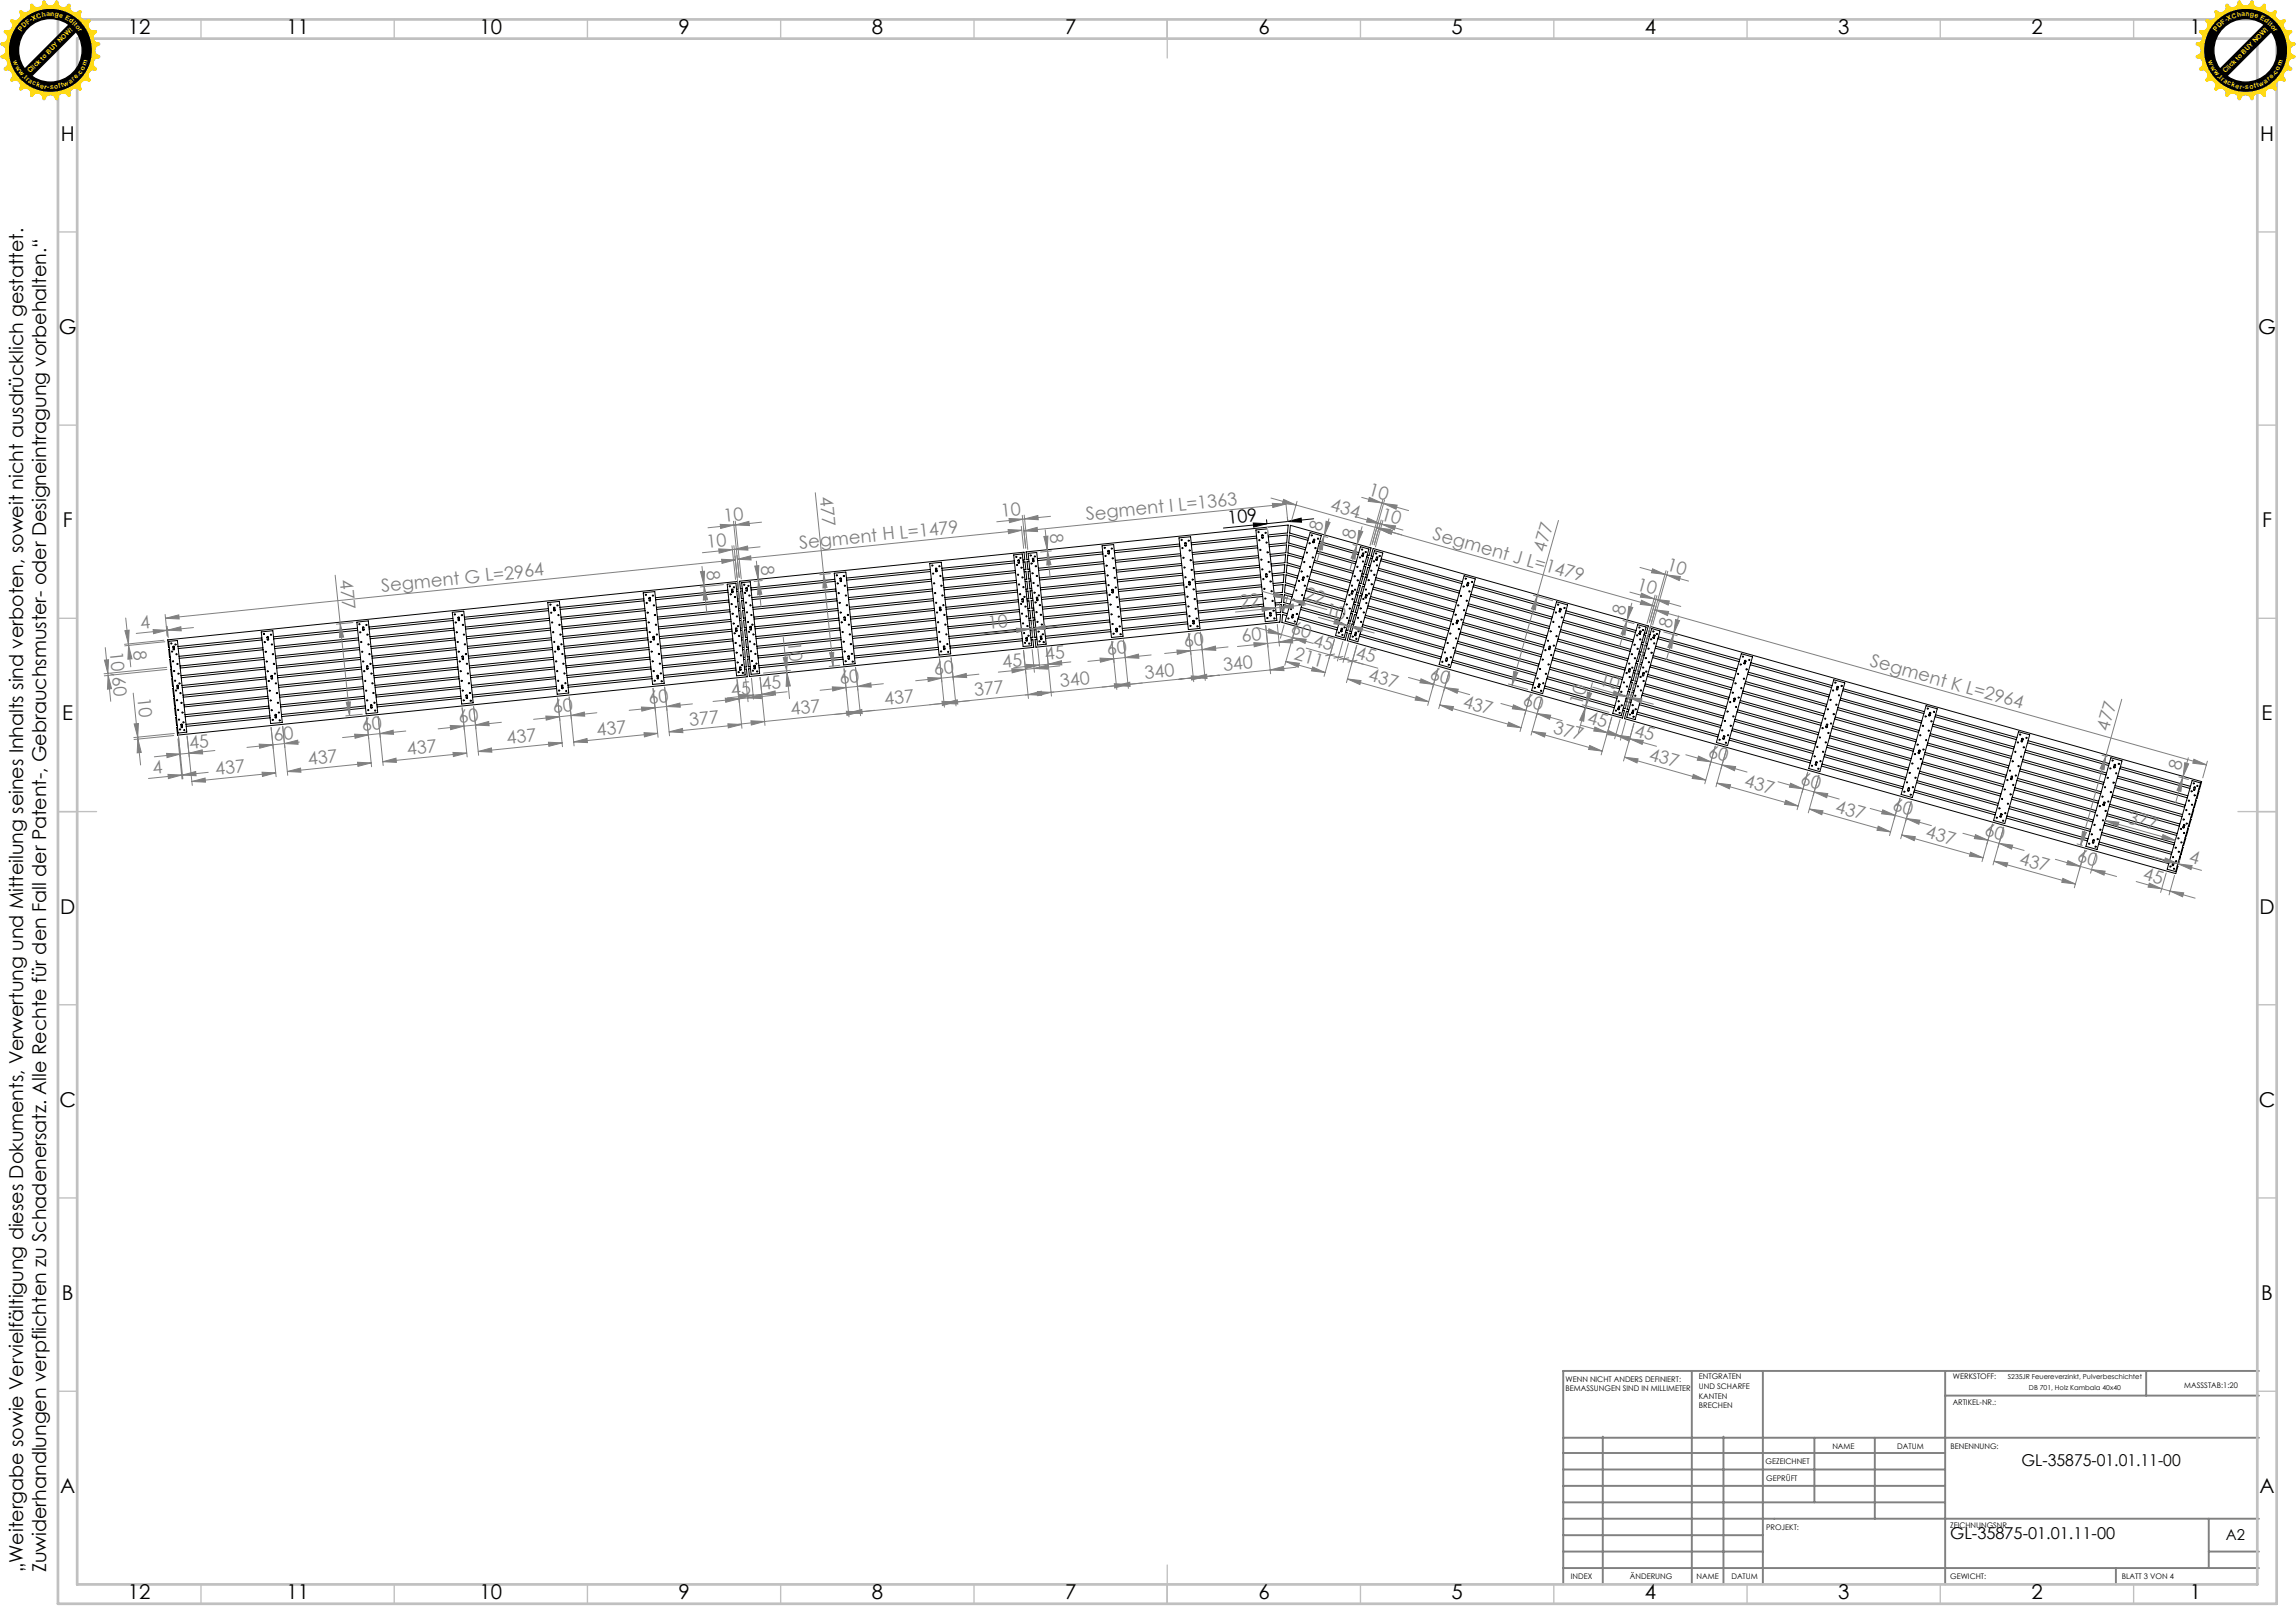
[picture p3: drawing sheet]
<svg xmlns="http://www.w3.org/2000/svg" width="594mm" height="420mm" viewBox="0 0 594 420" stroke-linecap="round" stroke-linejoin="round" font-family="sans-serif">
<defs><g id="words">
<g font-size="5.3">
<text x="33.1" y="8.9">12</text>
<text x="74.1" y="8.9">11</text>
<text x="124.1" y="8.9">10</text>
<text x="175.6" y="8.9">9</text>
<text x="225.6" y="8.9">8</text>
<text x="275.6" y="8.9">7</text>
<text x="325.6" y="8.9">6</text>
<text x="375.6" y="8.9">5</text>
<text x="425.6" y="8.9">4</text>
<text x="475.6" y="8.9">3</text>
<text x="525.6" y="8.9">2</text>
<text x="566.6" y="8.9">1</text>
<text x="15.7" y="36.4">H</text>
<text x="584.7" y="36.4">H</text>
<text x="15.2" y="86.4">G</text>
<text x="584.2" y="86.4">G</text>
<text x="16.2" y="136.4">F</text>
<text x="585.2" y="136.4">F</text>
<text x="16.1" y="186.4">E</text>
<text x="585.1" y="186.4">E</text>
<text x="15.5" y="236.4">D</text>
<text x="584.5" y="236.4">D</text>
<text x="15.4" y="286.4">C</text>
<text x="584.4" y="286.4">C</text>
<text x="16" y="336.4">B</text>
<text x="585" y="336.4">B</text>
<text x="15.5" y="386.4">A</text>
<text x="584.5" y="386.4">A</text>
<text x="33.1" y="413.9">12</text>
<text x="74.1" y="413.9">11</text>
<text x="124.1" y="413.9">10</text>
<text x="175.6" y="413.9">9</text>
<text x="225.6" y="413.9">8</text>
<text x="275.6" y="413.9">7</text>
<text x="325.6" y="413.9">6</text>
<text x="375.6" y="413.9">5</text>
<text x="425.6" y="413.9">4</text>
<text x="475.6" y="413.9">3</text>
<text x="525.6" y="413.9">2</text>
<text x="566.6" y="413.9">1</text>
</g>
<g font-size="4.9">
<text x="6" y="406.9" transform="rotate(-90 6 406.9)">„Weitergabe sowie Vervielfältigung dieses Dokuments, Verwertung und Mitteilung seines Inhalts sind verboten, soweit nicht ausdrücklich gestattet.</text>
<text x="12" y="406.9" transform="rotate(-90 12 406.9)">Zuwiderhandlungen verpflichten zu Schadenersatz. Alle Rechte für den Fall der Patent-, Gebrauchsmuster- oder Designeintragung vorbehalten.“</text>
</g>
<g font-size="4.7" fill="#808080">
<text x="212.1" y="128.7" transform="rotate(84 212.1 128.7)">477</text>
<text x="353.8" y="128.1" transform="rotate(16 353.8 128.1)">10</text>
<text x="187.3" y="135.1" transform="rotate(-6 187.3 135.1)">10</text>
<text x="259.1" y="133.9" transform="rotate(-6 259.1 133.9)">10</text>
<text x="281.1" y="134.7" transform="rotate(-6 281.1 134.7)">Segment I L=1363</text>
<text x="341.8" y="137.7" transform="rotate(-74 341.8 137.7)">8</text>
<text x="343.9" y="132.1" transform="rotate(16 343.9 132.1)">434</text>
<text x="357" y="134.4" transform="rotate(16 357 134.4)">10</text>
<text x="182.9" y="141.9" transform="rotate(-6 182.9 141.9)">10</text>
<text x="206.9" y="142" transform="rotate(-6 206.9 142)">Segment H L=1479</text>
<text x="271.6" y="138.3" transform="rotate(84 271.6 138.3)">8</text>
<text x="350.4" y="139.7" transform="rotate(-74 350.4 139.7)">8</text>
<text x="370.4" y="139.6" transform="rotate(16 370.4 139.6)">Segment J L=1479</text>
<text x="399.8" y="143.1" transform="rotate(-74 399.8 143.1)">477</text>
<text x="182.8" y="147.8" transform="rotate(84 182.8 147.8)">8</text>
<text x="196.8" y="146.4" transform="rotate(84 196.8 146.4)">8</text>
<text x="430.9" y="147.6" transform="rotate(16 430.9 147.6)">10</text>
<text x="87.9" y="150" transform="rotate(84 87.9 150)">477</text>
<text x="98.8" y="153.2" transform="rotate(-6 98.8 153.2)">Segment G L=2964</text>
<text x="337.3" y="155" transform="rotate(16 337.3 155)">22</text>
<text x="423.2" y="152.6" transform="rotate(16 423.2 152.6)">10</text>
<text x="320.8" y="157.2" transform="rotate(-6 320.8 157.2)">22</text>
<text x="342.6" y="159.1" transform="rotate(16 342.6 159.1)">10</text>
<text x="420.2" y="159.5" transform="rotate(-74 420.2 159.5)">8</text>
<text x="36.4" y="162.7" transform="rotate(-6 36.4 162.7)">4</text>
<text x="203.8" y="166.1" transform="rotate(84 203.8 166.1)">10</text>
<text x="255.7" y="162.8" transform="rotate(-6 255.7 162.8)">10</text>
<text x="306.5" y="167.5" transform="rotate(-6 306.5 167.5)">60</text>
<text x="321.4" y="166.1" transform="rotate(-6 321.4 166.1)">60</text>
<text x="333.8" y="163.8" transform="rotate(16 333.8 163.8)">60</text>
<text x="339.5" y="167.1" transform="rotate(16 339.5 167.1)">45</text>
<text x="432.3" y="162.8" transform="rotate(-74 432.3 162.8)">8</text>
<text x="28.4" y="168.7" transform="rotate(84 28.4 168.7)">10,60</text>
<text x="34.5" y="168.6" transform="rotate(84 34.5 168.6)">8</text>
<text x="259.5" y="172.8" transform="rotate(-6 259.5 172.8)">45</text>
<text x="270.5" y="170.9" transform="rotate(-6 270.5 170.9)">45</text>
<text x="286.5" y="169.6" transform="rotate(-6 286.5 169.6)">60</text>
<text x="316.6" y="173.6" transform="rotate(-6 316.6 173.6)">340</text>
<text x="334.5" y="170.7" transform="rotate(16 334.5 170.7)">211</text>
<text x="350.5" y="170.2" transform="rotate(16 350.5 170.2)">45</text>
<text x="483.6" y="172.3" transform="rotate(16 483.6 172.3)">Segment K L=2964</text>
<text x="217.3" y="177.1" transform="rotate(-6 217.3 177.1)">60</text>
<text x="241.8" y="174.6" transform="rotate(-6 241.8 174.6)">60</text>
<text x="274.4" y="177.9" transform="rotate(-6 274.4 177.9)">340</text>
<text x="296.3" y="175.6" transform="rotate(-6 296.3 175.6)">340</text>
<text x="353.8" y="176.1" transform="rotate(16 353.8 176.1)">437</text>
<text x="369.7" y="175.7" transform="rotate(16 369.7 175.7)">60</text>
<text x="413.6" y="177.2" transform="rotate(16 413.6 177.2)">10</text>
<text x="35.6" y="180.5" transform="rotate(84 35.6 180.5)">10</text>
<text x="143.2" y="184.6" transform="rotate(-6 143.2 184.6)">60</text>
<text x="168" y="182.3" transform="rotate(-6 168 182.3)">60</text>
<text x="189.2" y="180" transform="rotate(-6 189.2 180)">45 45</text>
<text x="204.7" y="185" transform="rotate(-6 204.7 185)">437</text>
<text x="228.9" y="182.5" transform="rotate(-6 228.9 182.5)">437</text>
<text x="252.2" y="180.1" transform="rotate(-6 252.2 180.1)">377</text>
<text x="378.2" y="183" transform="rotate(16 378.2 183)">437</text>
<text x="393.8" y="182.5" transform="rotate(16 393.8 182.5)">60</text>
<text x="409.3" y="182.6" transform="rotate(-74 409.3 182.6)">10</text>
<text x="70.9" y="191.7" transform="rotate(-6 70.9 191.7)">60</text>
<text x="93.8" y="189.3" transform="rotate(-6 93.8 189.3)">60</text>
<text x="118.8" y="187" transform="rotate(-6 118.8 187)">60</text>
<text x="154.5" y="190.4" transform="rotate(-6 154.5 190.4)">437</text>
<text x="178.5" y="187.8" transform="rotate(-6 178.5 187.8)">377</text>
<text x="401.7" y="189.7" transform="rotate(16 401.7 189.7)">377</text>
<text x="410.4" y="187" transform="rotate(16 410.4 187)">45</text>
<text x="422.6" y="190.4" transform="rotate(16 422.6 190.4)">45</text>
<text x="545.5" y="189.4" transform="rotate(-74 545.5 189.4)">477</text>
<text x="49.1" y="193.9" transform="rotate(-6 49.1 193.9)">45</text>
<text x="105.5" y="195.4" transform="rotate(-6 105.5 195.4)">437</text>
<text x="131.2" y="192.7" transform="rotate(-6 131.2 192.7)">437</text>
<text x="426.4" y="196.6" transform="rotate(16 426.4 196.6)">437</text>
<text x="441.7" y="195.8" transform="rotate(16 441.7 195.8)">60</text>
<text x="39.6" y="200.3" transform="rotate(-6 39.6 200.3)">4</text>
<text x="55.9" y="200.6" transform="rotate(-6 55.9 200.6)">437</text>
<text x="79.8" y="198.1" transform="rotate(-6 79.8 198.1)">437</text>
<text x="451.1" y="203.5" transform="rotate(16 451.1 203.5)">437</text>
<text x="465.6" y="202.8" transform="rotate(16 465.6 202.8)">60</text>
<text x="564.1" y="199.5" transform="rotate(-74 564.1 199.5)">8</text>
<text x="489.4" y="209.7" transform="rotate(16 489.4 209.7)">60</text>
<text x="474.6" y="210.1" transform="rotate(16 474.6 210.1)">437</text>
<text x="550.2" y="212.8" transform="rotate(16 550.2 212.8)">377</text>
<text x="498" y="216.7" transform="rotate(16 498 216.7)">437</text>
<text x="513.2" y="216.1" transform="rotate(16 513.2 216.1)">60</text>
<text x="522.2" y="223.6" transform="rotate(16 522.2 223.6)">437</text>
<text x="537.2" y="222.8" transform="rotate(16 537.2 222.8)">60</text>
<text x="554.2" y="227.5" transform="rotate(16 554.2 227.5)">45</text>
<text x="566.1" y="223.2" transform="rotate(16 566.1 223.2)">4</text>
</g>
<text font-size="4.7" x="317.7" y="135.5" transform="rotate(-6 317.7 135.5)">109</text>
<g font-size="4.2">
<text x="523" y="379.3">GL-35875-01.01.11-00</text>
<text x="504.5" y="398.2">GL-35875-01.01.11-00</text>
</g>
<text font-size="3.9" x="575.8" y="398.6">A2</text>
<g font-size="2">
<text x="405" y="357.6">WENN NICHT ANDERS DEFINIERT:</text>
<text x="439.5" y="356.9">ENTGRATEN</text>
<text x="439.5" y="359.4">UND SCHARFE</text>
<text x="505.3" y="356.9">WERKSTOFF:</text>
<text x="565.1" y="359.1">MASSSTAB:1:20</text>
<text x="405" y="360.1">BEMASSUNGEN SIND IN MILLIMETER</text>
<text x="439.5" y="361.9">KANTEN</text>
<text x="439.5" y="364.4">BRECHEN</text>
<text x="505.2" y="363.5">ARTIKEL-NR.:</text>
<text x="474" y="374.9">NAME</text>
<text x="490.8" y="374.9">DATUM</text>
<text x="504.6" y="374.9">BENENNUNG:</text>
<text x="456.8" y="378.9">GEZEICHNET</text>
<text x="456.9" y="383.3">GEPRÜFT</text>
<text x="456.9" y="395.9">PROJEKT:</text>
<text x="504.5" y="395.5">ZEICHNUNGSNR.</text>
<text x="406.4" y="408.7">INDEX</text>
<text x="421.7" y="408.5">ÄNDERUNG</text>
<text x="438.9" y="408.5">NAME</text>
<text x="447.9" y="408.5">DATUM</text>
<text x="504.5" y="408.6">GEWICHT:</text>
<text x="548.9" y="408.6">BLATT 3 VON 4</text>
</g>
<g font-size="1.8">
<text x="519.5" y="357">S235JR Feuereverzinkt, Pulverbeschichtet</text>
<text x="524.9" y="359.7">DB 701, Holz Kambala 40x40</text>
</g>
<g font-size="1.7" fill="#ffd700">
<text x="8" y="5.7" transform="rotate(-33 8 5.7)">-</text>
<text x="8.6" y="5.4" transform="rotate(-27 8.6 5.4)">X</text>
<text x="9.6" y="4.9" transform="rotate(-18 9.6 4.9)">C</text>
<text x="10.9" y="4.4" transform="rotate(-11 10.9 4.4)">h</text>
<text x="12" y="4.3" transform="rotate(-4 12 4.3)">a</text>
<text x="13" y="4.2" transform="rotate(3 13 4.2)">n</text>
<text x="14.1" y="4.3" transform="rotate(11 14.1 4.3)">g</text>
<text x="15.2" y="4.5" transform="rotate(17 15.2 4.5)">e</text>
<text x="16.7" y="5" transform="rotate(28 16.7 5)">E</text>
<text x="17.7" y="5.5" transform="rotate(35 17.7 5.5)">d</text>
<text x="576" y="5.7" transform="rotate(-33 576 5.7)">-</text>
<text x="576.5" y="5.4" transform="rotate(-27 576.5 5.4)">X</text>
<text x="577.6" y="4.9" transform="rotate(-18 577.6 4.9)">C</text>
<text x="578.8" y="4.4" transform="rotate(-11 578.8 4.4)">h</text>
<text x="579.9" y="4.3" transform="rotate(-4 579.9 4.3)">a</text>
<text x="580.9" y="4.2" transform="rotate(3 580.9 4.2)">n</text>
<text x="582.1" y="4.3" transform="rotate(11 582.1 4.3)">g</text>
<text x="583.1" y="4.5" transform="rotate(17 583.1 4.5)">e</text>
<text x="584.6" y="5" transform="rotate(28 584.6 5)">E</text>
<text x="585.7" y="5.5" transform="rotate(35 585.7 5.5)">d</text>
<text x="5.5" y="8.3" transform="rotate(-54 5.5 8.3)">P</text>
<text x="6.2" y="7.4" transform="rotate(-46 6.2 7.4)">D</text>
<text x="7.2" y="6.4" transform="rotate(-38 7.2 6.4)">F</text>
<text x="18.6" y="6.2" transform="rotate(41 18.6 6.2)">i</text>
<text x="19" y="6.5" transform="rotate(44 19 6.5)">t</text>
<text x="19.4" y="6.9" transform="rotate(50 19.4 6.9)">o</text>
<text x="20.1" y="7.8" transform="rotate(56 20.1 7.8)">r</text>
<text x="573.5" y="8.3" transform="rotate(-54 573.5 8.3)">P</text>
<text x="574.2" y="7.4" transform="rotate(-46 574.2 7.4)">D</text>
<text x="575.1" y="6.4" transform="rotate(-38 575.1 6.4)">F</text>
<text x="586.5" y="6.2" transform="rotate(41 586.5 6.2)">i</text>
<text x="586.9" y="6.5" transform="rotate(44 586.9 6.5)">t</text>
<text x="587.4" y="6.9" transform="rotate(50 587.4 6.9)">o</text>
<text x="588.1" y="7.8" transform="rotate(56 588.1 7.8)">r</text>
<text x="3.3" y="15.7" transform="rotate(71 3.3 15.7)">w</text>
<text x="3.9" y="17.2" transform="rotate(61 3.9 17.2)">w</text>
<text x="22.2" y="17.2" transform="rotate(-70 22.2 17.2)">m</text>
<text x="571.3" y="15.7" transform="rotate(71 571.3 15.7)">w</text>
<text x="571.8" y="17.2" transform="rotate(61 571.8 17.2)">w</text>
<text x="590.1" y="17.2" transform="rotate(-70 590.1 17.2)">m</text>
<text x="4.7" y="18.6" transform="rotate(52 4.7 18.6)">w</text>
<text x="5.6" y="19.8" transform="rotate(46 5.6 19.8)">.</text>
<text x="6" y="20.2" transform="rotate(42 6 20.2)">t</text>
<text x="6.6" y="20.7" transform="rotate(38 6.6 20.7)">r</text>
<text x="7.2" y="21.2" transform="rotate(33 7.2 21.2)">a</text>
<text x="7.8" y="19" transform="rotate(-45 7.8 19)">Click to BUY NOW!</text>
<text x="8.2" y="21.8" transform="rotate(26 8.2 21.8)">c</text>
<text x="9.2" y="22.3" transform="rotate(19 9.2 22.3)">k</text>
<text x="10.3" y="22.7" transform="rotate(13 10.3 22.7)">e</text>
<text x="11.4" y="22.9" transform="rotate(7 11.4 22.9)">r</text>
<text x="12.2" y="23" transform="rotate(3 12.2 23)">-</text>
<text x="12.9" y="23.1" transform="rotate(-2 12.9 23.1)">s</text>
<text x="14.1" y="23" transform="rotate(-9 14.1 23)">o</text>
<text x="15.3" y="22.8" transform="rotate(-15 15.3 22.8)">f</text>
<text x="16" y="22.6" transform="rotate(-19 16 22.6)">t</text>
<text x="16.7" y="22.4" transform="rotate(-25 16.7 22.4)">w</text>
<text x="18.1" y="21.7" transform="rotate(-33 18.1 21.7)">a</text>
<text x="19.1" y="21.1" transform="rotate(-39 19.1 21.1)">r</text>
<text x="19.7" y="20.5" transform="rotate(-44 19.7 20.5)">e</text>
<text x="20.5" y="19.8" transform="rotate(-49 20.5 19.8)">.</text>
<text x="20.9" y="19.3" transform="rotate(-54 20.9 19.3)">c</text>
<text x="21.6" y="18.3" transform="rotate(-61 21.6 18.3)">o</text>
<text x="572.6" y="18.6" transform="rotate(52 572.6 18.6)">w</text>
<text x="573.6" y="19.8" transform="rotate(46 573.6 19.8)">.</text>
<text x="574" y="20.2" transform="rotate(42 574 20.2)">t</text>
<text x="574.5" y="20.7" transform="rotate(38 574.5 20.7)">r</text>
<text x="575.2" y="21.2" transform="rotate(33 575.2 21.2)">a</text>
<text x="575.7" y="19" transform="rotate(-45 575.7 19)">Click to BUY NOW!</text>
<text x="576.1" y="21.8" transform="rotate(26 576.1 21.8)">c</text>
<text x="577.2" y="22.3" transform="rotate(19 577.2 22.3)">k</text>
<text x="578.3" y="22.7" transform="rotate(13 578.3 22.7)">e</text>
<text x="579.4" y="22.9" transform="rotate(7 579.4 22.9)">r</text>
<text x="580.2" y="23" transform="rotate(3 580.2 23)">-</text>
<text x="580.9" y="23.1" transform="rotate(-2 580.9 23.1)">s</text>
<text x="582" y="23" transform="rotate(-9 582 23)">o</text>
<text x="583.3" y="22.8" transform="rotate(-15 583.3 22.8)">f</text>
<text x="583.9" y="22.6" transform="rotate(-19 583.9 22.6)">t</text>
<text x="584.6" y="22.4" transform="rotate(-25 584.6 22.4)">w</text>
<text x="586.1" y="21.7" transform="rotate(-33 586.1 21.7)">a</text>
<text x="587" y="21.1" transform="rotate(-39 587 21.1)">r</text>
<text x="587.6" y="20.5" transform="rotate(-44 587.6 20.5)">e</text>
<text x="588.4" y="19.8" transform="rotate(-49 588.4 19.8)">.</text>
<text x="588.8" y="19.3" transform="rotate(-54 588.8 19.3)">c</text>
<text x="589.5" y="18.3" transform="rotate(-61 589.5 18.3)">o</text>
</g>
</g></defs>
<g fill="none" stroke="#808080" stroke-width=".5">
<path d="M437.7 354.8v55.2M456.1 354.8v55.2M503.2 354.8v55.2M555.2 354.8v6.4M584.4 354.8h-180v55.2M404.4 372.1h180M404.4 376h98.8M414.7 371.8v38.2M445.9 371.8v38.2M469.4 372.1v16.7M485 372.1v20.9M503.2 361.2h81.2"/>
<path d="M404.4 388.8h98.8M404.4 384.5h98.8M404.4 380.3h98.8M404.4 397.3h51.7M404.4 393h180M571.4 393v12.8M404.4 405.8h180M404.4 401.5h51.7M547.4 405.8v4.2M571.4 401.5h13"/>
</g>
<g fill="none" stroke="#c0c0c0" stroke-width=".35">
<path d="M52 5v5M102 5v5M152 5v5M202 5v5M252 5v5M302 5v10M352 5v5M402 5v5M452 5v5M502 5v5M552 5v5M15 60h5"/>
<path d="M584 60h5M15 110h5M584 110h5M15 160h5M584 160h5M15 210h10M579 210h10M15 260h5M584 260h5M15 310h5M584 310h5M15 360h5"/>
<path d="M584 360h5M52 410v5M102 410v5M152 410v5M202 410v5M252 410v5M302 405v10M352 410v5M402 410v5M452 410v5M502 410v5M552 410v5"/>
</g>
<path d="M15 5h574v410h-574zM20 10h564v400h-564z" fill="none" stroke="#c0c0c0" stroke-width=".7"/>
<g fill="none" stroke="#000" stroke-width=".26">
<path d="M305 139.2l3-.3 2.4 23.7-3 .3zM324.2 135.3l3.6 .2-3.5 .9zM324.9 137.1l3-.2 2.4 23.7-3 .3zM325.1 138.7l-16.9 1.8M325.2 139.3l-17 1.7M326.5 138.4h.2l.1 .8-.1 .1-.2-.1zM326.7 138.6h-.3M326.8 139.1h-.3M327.7 134.5l.1 .9M327.8 135.5l-11.3 1.1M328.1 138.4l5-.5 .2-2-67.8 6.9 .2 2h.4M328.1 138.9l5-.5-.2 2.1-4.6 .5"/>
<path d="M333.1 134l.1 .9M333.2 135l3.4-.9 .1 1zM338.4 139.8l-4.8-1.3-.2 2 4.4 1.3M338.5 139.3l-4.8-1.3 .1-2.1 20.9 5.9-.5 1.9-.5-.1M338.9 137.8l2.9 .8-6.4 23-2.9-.8zM339.8 139.7l.3 .1M339.8 139.6l.2-.1 .1 .2-.1 .7-.3 .1-.1-.3zM339.9 134.2l-12.1 1.3M117 158.5l3-.3 2.4 23.7-2.9 .3zM118.5 159.7l.3 .1v.8l-.3-.1zM118.9 159.9h-.4M141.7 155.9l3-.3 2.4 23.7-3 .4z"/>
<path d="M141.9 157.5l-21.7 2.2M141.9 158l-21.7 2.2M143.3 157.1l.2 .2v.8l-.2-.1zM143.5 157.3l-.3 .1M143.6 157.9h-.3M166.4 153.4l3-.3 2.4 23.7-3 .3zM166.6 155l-21.7 2.2M166.6 155.5l-21.7 2.2M166.8 157.5l-21.7 2.2M166.9 158l-21.7 2.2M168 154.6l.2 .1 .1 .8-.2 .1-.1-.1zM168.2 154.8l-.3 .1"/>
<path d="M168.3 155.3l-.3 .1M188.1 151.2l2.3-.3 2.4 23.8-2.2 .2zM188.3 152.7l-18.7 2M188.3 153.3l-18.7 1.9M188.6 155.3l-18.8 1.9M188.6 155.8l-18.7 1.9M188.8 157.8l-18.7 1.9M188.9 158.3l-18.8 1.9M189.3 152.4l.3 .1 .1 .8-.2 .1-.2-.2zM189.6 152.6l-.4 .1M189.7 153.1l-.4 .1M190.5 152.5h.5l-.2-2-147.4 15.1 .2 2h.2"/>
<path d="M190.6 153.1l.5-.1 .2 2h-.5M190.9 155.6l.4-.1 .2 2h-.4M191.1 158.1l.5-.1 .2 2-.5 .1M191.9 150.8l2.2-.3 2.4 23.8-2.2 .2zM192.1 152.9h-.5l.2 2h.5M192.3 155.4l-.4 .1 .2 2 .4-.1M192.6 157.9l-.5 .1 .2 2 .5-.1M193 152.1l.2-.1 .1 .2v.8l-.3-.1zM193.3 152.2l-.3 .1M193.4 152.8h-.4M215.8 148.3l3-.3 2.4 23.7-2.9 .4zM216 149.9l-21.7 2.2"/>
<path d="M216 150.4l-21.7 2.3M216.3 152.4l-21.8 2.2M216.3 152.9l-21.7 2.3M216.5 155l-21.7 2.2M216.6 155.5l-21.8 2.2M216.7 157.5l-21.6 2.2M216.8 158l-21.7 2.2M217 160l-21.7 2.2M217.4 149.5l.3 .2-.1 .8-.2-.1zM217.7 149.7l-.4 .1M217.7 150.3h-.4M218.4 159.6l.3 .2v.8l-.3-.1z"/>
<path d="M218.7 159.8h-.4M240.5 145.8l3-.3 2.5 23.7-3 .3zM240.7 147.4l-21.7 2.2M240.7 147.9l-21.7 2.2M240.9 149.9l-21.7 2.2M241 150.4l-21.7 2.3M241.2 152.4l-21.7 2.2M241.3 152.9l-21.8 2.3M241.5 154.9l-21.8 2.2M241.5 155.5l-21.7 2.2M241.7 157.5l-21.7 2.2M241.8 158l-21.7 2.2"/>
<path d="M242 160l-21.7 2.2M242 147.1l.4 .1v.7l-.1 .1-.2-.1zM242.4 147.2h-.4M242.4 147.7l-.3 .1M243.1 157.1h.3l.1 .8-.2 .2-.2-.2zM243.4 157.3h-.4M243.5 157.8l-.4 .1M262.3 143.6l2.2-.2 2.4 23.7-2.2 .2zM262.4 145.2l-18.7 1.9M262.5 145.7l-18.8 1.9M262.7 147.7l-18.8 1.9M262.7 148.2l-18.7 1.9"/>
<path d="M262.9 150.2l-18.7 1.9M263 150.7l-18.7 1.9M263.2 152.7l-18.8 1.9M263.2 153.2l-18.7 1.9M263.4 144.9l.3 .1 .1 .7-.2 .1-.2-.1zM263.5 155.2l-18.8 1.9M263.5 155.7l-18.7 2M263.7 145h-.4M263.7 157.7l-18.7 1.9M263.8 145.5l-.4 .1M263.8 158.3l-18.8 1.9M264.4 154.9l.3 .1 .1 .7-.1 .2-.3-.2z"/>
<path d="M264.7 144.9h.4l-.2-2-73.6 7.5 .3 2 .4-.1M264.7 145.5l.5-.1 .2 2h-.5M264.7 155.1h-.3M264.8 155.6l-.4 .1M265 148l.4-.1 .2 2h-.4M265.2 150.5l.5-.1 .2 2-.5 .1M265.5 153l.5-.1 .2 2.1h-.5M265.7 155.5h.5l.2 2h-.5M266 158h.5l.2 2h-.5M266 143.2l2.2-.2 2.5 23.7-2.3 .2zM266.2 145.3l-.5 .1 .2 1.9h.5M266.5 147.8l-.5 .1 .2 1.9h.5"/>
<path d="M266.7 150.3l-.5 .1 .3 2 .4-.1M267 152.8l-.5 .1 .2 2h.5M267.2 144.4l.2 .2 .1 .6-.2 .2zM267.2 155.4h-.4l.1 2h.5M267.4 144.6l-.3 .1M267.5 145.2h-.3M267.5 157.9h-.5l.2 2h.5M268.2 154.5l.3 .1-.1 .9-.2-.1zM268.5 154.7h-.4M268.5 155.2l-.3 .1M285.1 141.2l3-.3 2.4 23.8-3 .3zM285.3 142.8l-16.9 1.8"/>
<path d="M285.4 143.4l-17 1.7M285.5 145.3l-16.9 1.8M285.6 145.9l-16.9 1.7M285.8 147.8l-16.9 1.8M285.9 148.4l-16.9 1.7M286.1 150.4l-16.9 1.7M286.1 150.9l-16.9 1.7M286.3 152.9l-16.9 1.7M286.4 153.4l-16.9 1.7M286.6 142.5h.3l.1 .8-.1 .1-.2-.2zM286.6 155.4l-16.9 1.7M286.6 155.9l-16.9 1.7"/>
<path d="M286.8 157.9l-16.9 1.7M286.9 158.5l-16.9 1.7M286.9 142.6l-.3 .1M287 143.2h-.3M287.7 152.6h.3l-.1 .9-.2-.2zM288 152.7h-.3M288 153.2l-.3 .1M305.2 140.8l-16.9 1.7M305.3 141.3l-17 1.7M305.4 143.3l-16.9 1.7M305.5 143.8l-16.9 1.7M305.7 145.8l-16.9 1.7"/>
<path d="M305.8 146.3l-16.9 1.8M306 148.3l-16.9 1.8M306 148.9l-16.9 1.7M306.2 150.8l-16.9 1.8M306.3 151.4l-17 1.7M306.5 153.4l-16.9 1.7M306.5 140.5h.3l.1 .7-.1 .2-.2-.2zM306.5 153.9l-16.9 1.7M306.7 155.9l-16.9 1.7M306.8 156.4l-16.9 1.7M306.8 140.6h-.3M306.9 141.1l-.3 .1"/>
<path d="M307 158.4l-16.9 1.7M307.1 158.9l-17 1.7M307.6 150.5h.3v.9l-.3-.1zM307.9 150.7h-.3M307.9 151.2h-.3M325.3 141.2l-16.9 1.8M325.4 141.8l-16.9 1.7M325.6 143.8l-16.9 1.7M325.6 144.3l-16.8 1.7M325.9 146.3l-16.9 1.7M325.9 146.8l-16.9 1.7M326.1 148.8l-16.9 1.7"/>
<path d="M326.2 149.3l-17 1.7M326.4 151.3l-16.9 1.8M326.4 151.9l-16.9 1.7M326.6 153.8l-16.9 1.8M326.7 154.4l-16.9 1.7M326.9 156.3l-16.9 1.8M327 156.9l-17 1.7M327.1 158.9l-16.9 1.7M327.2 159.4l-16.9 1.7M327.5 148.4l.3 .1v.8l-.1 .1-.2-.2zM327.8 148.6l-.4 .1M327.8 149.2h-.3"/>
<path d="M328.4 141.5l4.4-.5-.1 2-4.1 .5M328.5 158.6h.3v.9l-.3-.1zM328.6 144l4-.4-.2 2-3.6 .4M328.8 158.7h-.3M328.9 159.2l-.4 .1M328.9 146.5l3.5-.4-.2 2.1-3.1 .3M329.1 149l3.1-.3-.2 2-2.6 .3M329.4 151.5l2.5-.2-.1 2-2.2 .2M329.7 154l2-.2-.2 2.1-1.6 .2M329.9 156.6l1.6-.2-.2 2.1-1.2 .1M330.2 159.1l1.1-.1-.2 2-63.1 6.5-.2-2 .5-.1M332.9 159.3l-1.1-.3-.2 2.1 16.4 4.5 .5-1.9-.4-.1"/>
<path d="M333.6 156.9l-1.6-.5-.1 2.1 1.1 .3M334.2 159.7l.3 .1M334.3 154.5l-2-.6-.2 2 1.6 .5M334.3 159.2l.3 .1M334.4 159l.3 .2-.4 .8-.1-.3zM334.9 152l-2.4-.7-.2 2.1 2.1 .5M335.6 149.6l-2.9-.9-.2 2.1 2.6 .7M335.9 159.6l10.2 2.9M336.3 147.1l-3.3-.9-.2 2 3 .9M336.4 157.7l10.2 2.9M336.6 157.2l10.1 2.8M336.9 149.9l.4 .1"/>
<path d="M337 144.7l-3.8-1.1-.2 2 3.4 1M337 149.4l.4 .1M337.1 149.3l.2-.1 .1 .3-.4 .7-.1-.1zM337.1 155.3l10.2 2.8M337.3 154.7l10.2 2.9M337.7 142.3l-4.3-1.2-.2 2 3.9 1.1M337.8 152.8l10.2 2.9M338 152.3l10.1 2.9M338.5 150.4l10.2 2.9M338.7 149.9l10.1 2.8M339.2 148l10.2 2.8M339.3 147.4l10.2 2.9"/>
<path d="M339.7 140.2l.3 .1M339.9 145.5l10.1 2.9M340 145l10.2 2.9M340.6 143.1l10.1 2.8M340.7 142.6l10.2 2.8M341.2 140.6l10.2 2.9M341.4 140.1l10.1 2.9M349.5 158.7l.4 .2-.5 1.9-.5-.2M349.6 153.5l.3 .1M349.7 153l.4 .1M349.8 152.9l.3 .1-.4 .8-.1-.3zM350.2 156.3l.4 .1-.5 1.9-.5-.1"/>
<path d="M350.8 153.9l.5 .1-.5 1.9-.5-.1M350.9 159.1l-.5-.1-.5 1.9 .5 .2M351.5 151.4l.5 .1-.6 2-.4-.2M351.6 156.7l-.4-.1-.6 1.9 .4 .1M352 141.5l2.2 .6-6.5 22.9-2.2-.6zM352.2 149l.5 .1-.6 1.9-.5-.1M352.3 154.3l-.5-.2-.5 2 .5 .1M352.3 143.8h.4M352.5 143.2l.3 .2M352.5 143.1h.2l.1 .2-.2 .7-.1 .1-.2-.3zM352.9 146.6l.4 .1-.5 1.9-.4-.1M353 151.8l-.5-.1-.5 1.9 .4 .2"/>
<path d="M353.1 159.8l21 5.8M353.2 154.5l.3 .1M353.2 159.2l21 6M353.3 154l.4 .1M353.4 153.9l.2-.1 .1 .2-.4 .8-.1-.2zM353.6 144.1l.4 .1-.5 2-.5-.2M353.7 149.4l-.5-.1-.6 1.9 .5 .1M353.8 157.3l21 5.9M353.9 156.8l21 5.9M354.3 146.9l-.4-.1-.6 1.9 .5 .2M354.4 154.9l21.1 5.9M354.6 154.4l21 5.9"/>
<path d="M355 144.5l-.4-.1-.6 1.9 .5 .2M355.1 152.5l21.1 5.8M355.2 144l-.5-.1 .5-2 71.2 20.1-.5 1.9-.5-.1M355.3 151.9l21 6M355.6 142.5l2.2 .6-6.5 23-2.2-.7zM355.8 150l21 5.9M356 144.8l.3 .1M356 149.5l21 5.9M356.1 144.3l.3 .1M356.2 144.1l.2 .2-.1 .6-.3 .1-.1-.2zM356.5 147.5l21 6M356.7 147.1l20.9 5.9"/>
<path d="M357.2 145.1l21 5.9M357.3 144.6l21.1 5.9M378.8 149l2.9 .8-6.5 23-2.9-.8zM379 159.2l21 5.9M379.2 158.7l21 5.9M379.5 151.4l.3 .1M379.6 150.9l.4 .1M379.7 150.7l.3 .2-.2 .7-.2 .1-.2-.2zM379.7 156.7l21.1 5.9M379.9 156.2l21 5.9M380.4 154.3l21 5.9M380.5 153.8l21.1 5.9"/>
<path d="M381.1 151.9l21 5.9M381.2 151.4l21 5.9M402.7 155.7l2.9 .8-6.5 23-2.9-.8zM403.4 158.1l.3 .1M403.5 157.6l.4 .1M403.6 157.5l.3 .1-.4 .8-.1-.2zM405 158.6l18.1 5.1M405.1 158.1l18.2 5.1M43.6 166l2.3-.2 2.4 23.7-2.2 .2zM43.9 168.1h-.2l.2 2h.2M44.1 170.6h-.2l.2 2h.2M44.4 173.1h-.2l.2 2h.2"/>
<path d="M44.6 175.6l-.2 .1 .2 1.9h.2M44.8 167.2l.3 .1-.1 .9-.2-.2zM44.9 178.1l-.2 .1 .2 1.9h.2M45.1 167.4h-.3M45.2 167.9l-.4 .1M45.8 177.4h.3l.1 .8-.2 .1-.2-.2zM46.1 177.5h-.3M46.2 178l-.4 .1M67.6 163.5l3-.3 2.4 23.8-3 .2zM67.8 165.1l-21.8 2.2M67.8 165.6l-21.7 2.2M68 167.6l-21.7 2.2"/>
<path d="M68.1 168.2l-21.7 2.2M68.3 170.1l-21.7 2.2M68.3 170.7l-21.7 2.2M68.5 172.6l-21.7 2.3M68.6 173.2l-21.7 2.2M68.8 175.2l-21.7 2.2M68.9 175.7l-21.8 2.2M69 177.7l-21.7 2.2M69.1 178.2l-21.7 2.2M69.1 164.7l.3 .2 .1 .7-.2 .1-.2-.1zM69.4 164.9l-.3 .1M69.5 165.4l-.4 .1"/>
<path d="M70.1 174.9h.3l.1 .7-.1 .2-.2-.2zM70.4 175h-.3M70.5 175.5l-.3 .1M92.3 161l3-.3 2.4 23.7-3 .3zM92.5 162.6l-21.8 2.2M92.5 163.1l-21.7 2.2M92.7 165.1l-21.7 2.2M92.8 165.6l-21.8 2.2M93 167.6l-21.7 2.2M93 168.1l-21.7 2.2M93.2 170.1l-21.7 2.2M93.3 170.7l-21.7 2.2"/>
<path d="M93.5 172.6l-21.7 2.3M93.6 173.2l-21.8 2.2M93.8 162.3h.3v.9l-.3-.2zM93.8 175.1l-21.8 2.3M93.8 175.7l-21.7 2.2M94 177.7l-21.7 2.2M94.1 178.2l-21.7 2.2M94.1 162.4h-.3M94.2 162.9l-.4 .1M94.8 172.3h.3v.9l-.2-.1zM95.2 172.5h-.4M95.2 173h-.3"/>
<path d="M117.2 160l-21.7 2.3M117.2 160.6l-21.7 2.2M117.4 162.5l-21.7 2.3M117.5 163.1l-21.7 2.2M117.7 165.1l-21.7 2.2M117.8 165.6l-21.8 2.2M117.9 167.6l-21.7 2.2M118 168.1l-21.7 2.2M118.2 170.1l-21.7 2.2M118.3 170.6l-21.7 2.2M118.5 172.6l-21.8 2.3M118.5 173.2l-21.7 2.2"/>
<path d="M118.7 175.1l-21.7 2.3M118.8 175.7l-21.8 2.2M118.9 160.4h-.4M119 177.6l-21.7 2.3M119 178.2l-21.7 2.2M119.6 169.7l.3 .2v.6l-.2 .2-.1-.1zM119.9 169.9l-.4 .1M119.9 170.4l-.3 .1M120.6 179.9h.3l-.1 .9-.2-.1zM142.1 160l-21.7 2.3M142.2 160.5l-21.7 2.3M142.4 162.5l-21.7 2.3"/>
<path d="M142.5 163.1l-21.8 2.2M142.7 165l-21.8 2.3M142.7 165.6l-21.7 2.2M142.9 167.6l-21.7 2.2M142.9 168.1l-21.7 2.2M143.2 170.1l-21.7 2.2M143.2 170.6l-21.7 2.2M143.4 172.6l-21.7 2.2M143.5 173.1l-21.8 2.2M143.7 175.1l-21.7 2.3M143.7 175.6l-21.7 2.3M143.9 177.6l-21.7 2.3"/>
<path d="M144 178.2l-21.7 2.2M144.3 167.2l.3 .1v.7l-.1 .2-.2-.1zM144.6 167.4h-.4M144.6 167.9l-.3 .1M145.3 177.3l.3 .1v.8l-.3-.1zM145.6 177.5h-.3M145.7 178h-.4M167.1 160l-21.7 2.2M167.1 160.5l-21.7 2.3M167.4 162.5l-21.8 2.2M167.4 163l-21.7 2.3M167.6 165l-21.7 2.3"/>
<path d="M167.7 165.6l-21.8 2.2M167.9 167.6l-21.7 2.2M167.9 168.1l-21.7 2.2M168.1 170.1l-21.7 2.2M168.2 170.6l-21.7 2.2M168.4 172.6l-21.8 2.2M168.5 173.1l-21.8 2.2M168.6 175.1l-21.7 2.2M168.7 175.6l-21.7 2.3M169 164.7l.3 .1-.1 .8-.2-.1zM169.3 164.9h-.4M169.3 165.4h-.3"/>
<path d="M170 174.8h.3v.9l-.3-.1zM170.3 174.9l-.3 .1M170.4 175.5h-.4M189.1 160.3l-18.8 1.9M189.1 160.8l-18.7 2M189.3 162.8l-18.7 1.9M189.4 163.4l-18.8 1.9M189.6 165.3l-18.7 1.9M189.7 165.9l-18.8 1.9M189.8 167.8l-18.7 2M189.9 168.4l-18.7 1.9M190.1 170.4l-18.7 1.9"/>
<path d="M190.1 170.9l-18.7 1.9M190.3 162.5l.3 .1v.9l-.3-.2zM190.4 172.9l-18.8 1.9M190.4 173.4l-18.7 1.9M190.6 162.7h-.3M190.7 163.2h-.4M191.3 172.6l.4 .1-.1 .8-.2-.1zM191.4 160.6l.4-.1 .3 2-.5 .1M191.6 163.1h.5l.2 1.9-.5 .1M191.7 172.7l-.4 .1M191.7 173.3h-.4M191.9 165.6h.5l.1 2h-.4"/>
<path d="M192.1 168.2l.5-.1 .2 2h-.5M192.4 170.7l.5-.1 .2 2-.5 .1M192.7 173.2l.4-.1 .2 2-147.4 15.1-.2-2h.2M192.9 160.4l-.5 .1 .2 2 .5-.1M193.1 163h-.4l.2 2 .4-.1M193.4 165.5h-.5l.2 2h.5M193.6 168h-.5l.3 2h.5M193.9 170.5l-.5 .1 .2 2 .5-.1M194 162.2h.3l.1 .7-.1 .2-.2-.2zM194.3 162.3h-.3M194.4 162.8l-.3 .1M195.1 172.2h.3v.8l-.1 .2-.2-.2z"/>
<path d="M195.4 172.3l-.3 .1M195.4 172.9h-.3M217.1 160.5l-21.7 2.2M217.3 162.5l-21.8 2.2M217.3 163l-21.7 2.3M217.5 165l-21.7 2.2M217.6 165.5l-21.7 2.3M217.8 167.5l-21.7 2.2M217.8 168l-21.7 2.3M218.1 170.1l-21.8 2.2M218.1 170.6l-21.7 2.2M218.8 160.3l-.4 .1"/>
<path d="M219.4 169.8l.3-.1 .1 .8-.2 .2-.2-.2zM219.7 169.9h-.3M219.8 170.4h-.4M242 160.5l-21.7 2.2M242.3 162.5l-21.8 2.2M242.3 163l-21.7 2.2M242.5 165l-21.7 2.2M242.5 165.5l-21.7 2.3M242.7 167.5l-21.6 2.2M242.8 168l-21.7 2.3M244.1 167.2h.3v.9l-.3-.1zM244.4 167.3l-.3 .1"/>
<path d="M244.5 167.9h-.4M263.9 160.2l-18.7 2M264 160.8l-18.7 1.9M264.2 162.8l-18.7 1.9M264.3 163.3l-18.8 1.9M264.5 165.3l-18.8 1.9M264.5 165.8l-18.7 1.9M265.4 165h.3v.9l-.2-.1zM265.8 165.2h-.4M265.8 165.7h-.3M266.2 160.6l.5-.1 .2 2h-.4M266.5 163.1l.5-.1 .2 2h-.5"/>
<path d="M266.8 165.6l.4-.1 .2 2-73.5 7.6-.2-2 .4-.1M267.8 160.4l-.5 .1 .2 1.9h.4M268 162.9l-.5 .1 .2 1.9h.5M269.2 164.6l.3 .1 .1 .7-.2 .1-.2-.1zM269.5 164.8h-.4M269.6 165.3h-.4M287.1 160.4l-16.9 1.8M287.2 161l-17 1.7M287.3 162.9l-16.9 1.8M287.4 163.5l-16.9 1.7M288.7 162.6l.3 .1 .1 .8-.2 .1zM289 162.8h-.3"/>
<path d="M289.1 163.3h-.4M307.2 160.9l-16.9 1.7M307.3 161.4l-16.9 1.8M308.6 160.6l.3 .1v.8l-.3-.1zM308.9 160.7l-.3 .1M309 161.3h-.4M335.8 160.1l10.1 2.9M346.9 163.2l.3 .2M347 162.8h.3M347.3 162.8l-.1-.3-.2 .2-.2 .7 .2 .1 .2-.1M347.3 162.8l-.1 .6M348.8 161.2l.4 .1-.5 1.9-.5-.1"/>
<path d="M349.5 164l-.4-.1-.6 1.9 71.2 20 .6-1.9-.5-.1M350.2 161.6l-.4-.2-.6 2 .5 .1M350.4 164.3h.4M350.6 163.7l.3 .1M350.6 163.6l.3 .1-.2 .9-.3-.2zM351.7 164.6l21 5.9M351.9 164.1l21 5.9M352.4 162.2l21 5.9M352.5 161.7l21.1 5.9M374 170.9l.3 .1M374.2 170.4l.3 .1M374.2 170.3l.2-.1 .1 .2-.2 .6-.2 .2-.1-.3z"/>
<path d="M375.6 171.3l21 6M375.7 170.8l21.1 5.9M376.3 168.9l21 5.9M376.4 168.4l21.1 5.9M376.7 161.1l.4 .1M376.9 160.6l.3 .1M377 160.5l.3 .1-.3 .7-.2 .1zM377 166.5l21 5.9M377.1 166l21 5.9M377.7 164l21 6M377.8 163.5l21 5.9M378.4 161.6l21 5.9"/>
<path d="M378.5 161.1l21 5.9M397.9 177.6l.4 .1M398 177.1l.4 .1M398.4 177.1l-.1-.2-.2 .1-.2 .8 .3-.1M398.4 177.1l-.2 .6M399.5 178.1l18.2 5M399.7 177.5l18.1 5.2M400.2 175.6l18.1 5.1M400.3 175.1l18.2 5.1M400.6 167.9l.4 .1M400.8 167.3l.3 .1M400.8 167.2h.2l.1 .2-.3 .8-.2-.3z"/>
<path d="M400.9 173.2l18.1 5.1M401 172.7l18.2 5.1M401.6 170.8l18.1 5M401.7 170.2l18.1 5.1M402.3 168.3l18.1 5.1M402.4 167.8l18.1 5.1M402.9 165.9l18.2 5.1M403.1 165.4l18.1 5.1M403.6 163.5l18.1 5M403.8 162.9l18.1 5.1M404.3 161l18.2 5.1M404.5 160.5l18.1 5.1"/>
<path d="M421.2 178.9l.4 .1-.5 2-.4-.2M421.3 173.7l.3 .1M421.5 173.2l.3 .1M421.5 173l.3 .2-.4 .8-.1-.3zM421.9 176.5l.4 .1-.5 1.9-.5-.1M422.6 174l.4 .1-.5 2-.5-.2M422.6 179.3l-.4-.1-.6 1.9 .5 .1M423.2 171.6l.5 .1-.5 2-.5-.2M423.3 176.9l-.5-.1-.5 1.9 .5 .1M423.7 161.7l2.2 .6-6.5 22.9-2.2-.6zM423.9 169.2l.5 .1-.6 1.9-.4-.1M424 174.4l-.5-.1-.5 1.9 .5 .2"/>
<path d="M424 163.9l.4 .1M424.2 163.4l.3 .1M424.2 163.3l.3-.1v.3l-.1 .6-.3 .1zM424.6 166.7l.5 .1-.6 2-.4-.2M424.7 172l-.5-.1-.5 1.9 .4 .1M424.8 179.9l21 5.9M424.9 174.7l.3 .1M424.9 179.4l21 5.9M425.1 174.1l.2-.1 .1 .2-.2 .7-.2 .1zM425.1 174.2l.3 .1M425.3 164.3l.5 .1-.6 2-.5-.2M425.4 169.6l-.5-.2-.5 2 .4 .1"/>
<path d="M425.5 177.5l21 5.9M425.6 177l21.1 5.9M426 167.1l-.4-.1-.5 1.9 .4 .2M426.2 175l21 6M426.3 174.5l21 6M426.8 164.7l-.5-.1-.6 1.9 .5 .1M426.9 172.6l21 5.9M426.9 164.2l-.5-.1 .6-2 142.6 40.2-.5 1.9-.2-.1M427 172.1l21 5.9M427.3 162.6l2.2 .7-6.5 22.9-2.1-.6zM427.5 170.2l21.1 5.9M427.6 164.9l.4 .1"/>
<path d="M427.7 169.7l21 5.9M427.8 164.4l.3 .1M427.9 164.3l.3 .2-.2 .6-.3 .1-.1-.2zM428.2 167.7l21 6M428.4 167.2l21 5.9M428.9 165.3l21 5.9M429 164.8l21.1 5.9M450.5 169.2l2.9 .8-6.5 23-2.9-.9zM450.7 179.3l21.1 6M450.9 178.8l21 5.9M451.2 171.6l.3 .1M451.3 171.1l.4 .1"/>
<path d="M451.4 170.9h.2l.1 .2-.4 .8-.1-.3zM451.4 176.9l21.1 5.9M451.6 176.4l21 5.9M452.1 174.5l21 5.9M452.3 173.9l21 6M452.8 172l21 5.9M453 171.5l21 5.9M474.4 175.9l2.9 .8-6.5 23-2.9-.8zM475.1 178.3l.3 .1M475.3 177.8l.3 .1M475.3 177.7l.2-.1 .1 .2-.4 .8-.1-.3zM476.7 178.7l21 6"/>
<path d="M476.8 178.2l21.1 6M45.2 180.7h-.3l.3 2h.2M45.4 183.2h-.2l.2 2h.2M45.6 185.7h-.1l.2 2h.2M46.8 187.4l.4 .1-.1 .8-.2-.1zM47.2 187.6h-.4M47.2 188.1h-.3M69.3 180.2l-21.7 2.2M69.4 180.7l-21.7 2.2M69.6 182.7l-21.8 2.2M69.6 183.3l-21.7 2.2M69.8 185.2l-21.7 2.2"/>
<path d="M69.9 185.8l-21.7 2.2M71.2 184.9h.3l-.1 .9-.2-.1zM71.5 185l-.3 .1M71.5 185.6h-.3M94.3 180.2l-21.7 2.2M94.3 180.7l-21.7 2.2M94.5 182.7l-21.7 2.2M94.6 183.2l-21.8 2.2M95.9 182.3l.3 .2 .1 .6-.2 .2zM96.2 182.5l-.4 .1M96.2 183l-.3 .1M119.2 180.2l-21.7 2.2"/>
<path d="M119.3 180.7l-21.7 2.2M120.9 180h-.4M121 180.5l-.4 .1M418.6 183.4l.3 .1M418.7 182.9l.3 .1M418.7 182.8l.2-.1 .2 .2-.4 .8-.2-.2zM420.5 181.3l.5 .2-.6 1.9-.5-.1M421.3 184.2l-.5-.1-.5 1.9 142.6 40.1 .6-1.9-.3-.1M422 181.7l-.5-.1-.6 1.9 .5 .2M422.2 184.4l.3 .1M422.3 183.9l.4 .1M422.3 183.8l.3-.1 .1 .3-.2 .6-.3 .1z"/>
<path d="M423.4 184.8l21 5.9M423.6 184.3l21 5.9M424.1 182.4l21 5.9M424.3 181.8l21 6M445.7 191l.4 .2M445.9 190.6l.3 .1M445.9 190.4l.3 .2-.1 .6-.3 .1-.1-.2zM447.3 191.5l21 5.9M447.5 191l21 5.9M448 189.1l21 5.9M448.2 188.6l21 5.9M448.5 181.3l.3 .1"/>
<path d="M448.6 180.8l.3 .1M448.6 180.7l.3-.1v.3l-.1 .6-.3 .1zM448.7 186.6l21 6M448.8 186.1l21.1 5.9M449.4 184.2l21 5.9M449.5 183.7l21 5.9M450.1 181.8l21 5.9M450.2 181.3l21 5.9M469.6 197.8l.4 .1M469.8 197.3l.3 .1M469.8 197.1h.2l.1 .2-.2 .7-.1 .1-.2-.2zM471.2 198.2l21.1 5.9"/>
<path d="M471.4 197.7l21 5.9M471.9 195.8l21 5.9M472.1 195.3l21 5.9M472.4 188l.3 .1M472.5 187.5l.3 .1M472.5 187.4l.2-.1 .2 .3-.4 .7-.2-.2zM472.6 193.4l21 5.9M472.8 192.8l21 6M473.3 190.9l21 5.9M473.4 190.4l21.1 5.9M474 188.5l21 5.9M474.1 188l21 5.9"/>
<path d="M474.7 186.1l21 5.9M474.8 185.5l21 6M475.3 183.6l21.1 5.9M475.5 183.1l21 5.9M476 181.2l21.1 5.9M476.2 180.7l21 5.9M496.3 194.8l.3 .1M496.4 194.3l.3 .1M496.5 194.1l.3 .2-.2 .6-.2 .1-.1-.2zM496.6 199.6l21.1 5.9M497.2 197.6l21 6M497.3 197.1l21.1 5.9"/>
<path d="M497.9 195.2l21 5.9M498 194.7l21 5.9M498.3 182.6l2.9 .8-6.5 23-2.9-.8zM498.6 192.8l21 5.9M498.7 192.3l21 5.9M499 185l.4 .1M499.1 184.5l.4 .1M499.2 184.4l.2-.1 .1 .3-.2 .6-.2 .1zM499.3 190.3l21 6M499.4 189.8l21 5.9M499.9 187.9l21 5.9M500.1 187.4l21 5.9"/>
<path d="M500.6 185.5l21.1 5.9M500.8 185l21 5.9M522.2 189.4l2.9 .8-6.4 22.9-2.9-.8zM522.5 199.5l21 5.9M522.6 199l21 5.9M522.9 191.8h.3M523.1 191.2l.3 .1M523.1 191.1l.3 .2-.3 .7-.2-.2zM523.2 197.1l21 5.9M523.3 196.6l21 5.9M523.8 194.6l21.1 5.9M524 194.1l21 5.9"/>
<path d="M524.5 192.2l21 5.9M524.7 191.7l21 5.9M546.1 196.1l2.9 .8-6.5 22.9-2.9-.8zM546.8 198.5l.4 .1M547 198l.3 .1M547 197.9l.2-.1 .1 .2-.1 .6-.3 .1-.1-.2zM548.4 198.9l18.2 5.1M548.6 198.4l18.1 5.1M493.5 204.5l.4 .1M493.7 203.9h.3l-.2 .9-.3-.2zM493.7 204l.3 .1M495.2 204.9l20.9 6"/>
<path d="M495.3 204.5l21 5.8M495.8 202.5l21.1 5.9M496 202l21 5.9M496.5 200.1l21 5.9M517.4 211.2l.4 .1M517.6 210.7l.3 .1M517.7 210.6l.2 .2-.2 .6-.2 .1-.1-.2zM519 211.7l21.1 5.9M519.2 211.2l21 5.9M519.7 209.3l21 5.8M519.9 208.7l21 5.9M520.2 201.5l.3 .1"/>
<path d="M520.3 201l.4 .1M520.3 200.9h.4l-.3 .9-.3-.2zM520.4 206.8l21 5.9M520.6 206.3l21 5.9M521.1 204.4l21 5.9M521.2 203.9l21.1 5.9M521.8 201.9l21 5.9M521.9 201.4l21.1 5.9M541.3 218h.4M541.5 217.4l.3 .1M541.5 217.3h.3v.2l-.3 .7-.2-.1zM543 218.4l18.1 5.1"/>
<path d="M543.1 217.9l18.1 5.1M543.6 216l18.2 5.1M543.8 215.5l18.1 5.1M544.1 208.2l.3 .1M544.2 207.7l.3 .1M544.3 207.6l.2-.1 .1 .2-.2 .7-.2 .1-.1-.2zM544.3 213.5l18.2 5.1M544.5 213l18.1 5.1M545 211.1l18.1 5.1M545.1 210.6l18.2 5.1M545.7 208.7l18.1 5.1M545.9 208.2l18.1 5"/>
<path d="M546.4 206.2l18.1 5.1M546.5 205.7l18.2 5.1M547.1 203.8l18.1 5.1M547.2 203.3l18.1 5.1M547.8 201.3l18.1 5.2M547.9 200.9l18.1 5M564.6 219.2l.2 .1-.5 1.9h-.2M564.7 214l.4 .1M564.9 213.5l.3 .1M565 213.3l.3 .2-.3 .7-.2 .1zM565.3 216.8l.2 .1-.6 1.9-.1-.1M566 214.4h.2l-.6 1.9h-.2"/>
<path d="M566.7 211.9l.2 .1-.6 1.9h-.2M567.1 202l2.2 .6-6.4 22.9-2.2-.6zM567.4 209.5l.1 .1-.5 1.9-.2-.1M567.5 204.3l.3 .1M567.6 203.8l.4 .1M567.7 203.6h.1l.2 .2-.2 .7-.3 .1zM568 207.1h.2l-.5 1.9h-.2M568.7 204.6l.2 .1-.5 1.9h-.2M562 223.7l.3 .2M562.2 223.3l.3 .1M562.2 223.1h.2l.1 .2-.2 .6-.2 .1-.1-.2zM564 221.7h.1l-.5 1.9h-.2"/>
<circle cx="305.7" cy="139.7" r=".14"/>
<circle cx="307.5" cy="139.9" r=".15"/>
<circle cx="325.6" cy="137.7" r=".14"/>
<circle cx="325.8" cy="139.8" r=".15"/>
<circle cx="327.4" cy="137.9" r=".14"/>
<circle cx="339.4" cy="138.5" r=".15"/>
<circle cx="341" cy="139.4" r=".15"/>
<circle cx="117.7" cy="159" r=".15"/>
<circle cx="119.5" cy="159.2" r=".16"/>
<circle cx="142.4" cy="156.5" r=".14"/>
<circle cx="142.6" cy="158.6" r=".14"/>
<circle cx="144.2" cy="156.7" r=".14"/>
<circle cx="144.5" cy="159.2" r=".14"/>
<circle cx="167.1" cy="153.9" r=".15"/>
<circle cx="167.3" cy="156" r=".14"/>
<circle cx="167.5" cy="158.6" r=".16"/>
<circle cx="168.9" cy="154.1" r=".14"/>
<circle cx="169.1" cy="156.7" r=".15"/>
<circle cx="169.4" cy="159.2" r=".15"/>
<circle cx="188.8" cy="151.7" r=".15"/>
<circle cx="189" cy="153.8" r=".14"/>
<circle cx="189.3" cy="156.3" r=".14"/>
<circle cx="189.5" cy="158.8" r=".16"/>
<circle cx="189.9" cy="152" r=".15"/>
<circle cx="190.1" cy="154.5" r=".15"/>
<circle cx="190.4" cy="157" r=".14"/>
<circle cx="190.7" cy="159.5" r=".15"/>
<circle cx="192.5" cy="151.3" r=".16"/>
<circle cx="192.7" cy="153.4" r=".15"/>
<circle cx="193" cy="155.9" r=".15"/>
<circle cx="193.3" cy="158.5" r=".14"/>
<circle cx="193.6" cy="151.6" r=".14"/>
<circle cx="193.9" cy="154.1" r=".16"/>
<circle cx="194.1" cy="156.6" r=".14"/>
<circle cx="194.4" cy="159.1" r=".14"/>
<circle cx="216.5" cy="148.9" r=".15"/>
<circle cx="216.7" cy="151" r=".15"/>
<circle cx="217" cy="153.5" r=".14"/>
<circle cx="217.2" cy="156" r=".15"/>
<circle cx="217.5" cy="158.5" r=".16"/>
<circle cx="218.3" cy="149.1" r=".16"/>
<circle cx="218.6" cy="151.6" r=".14"/>
<circle cx="218.8" cy="154.1" r=".14"/>
<circle cx="219.1" cy="156.6" r=".16"/>
<circle cx="219.4" cy="159.1" r=".14"/>
<circle cx="241.2" cy="146.3" r=".14"/>
<circle cx="241.4" cy="148.4" r=".14"/>
<circle cx="241.7" cy="151" r=".15"/>
<circle cx="241.9" cy="153.5" r=".16"/>
<circle cx="242.2" cy="156" r=".14"/>
<circle cx="242.4" cy="158.5" r=".14"/>
<circle cx="243" cy="146.5" r=".14"/>
<circle cx="243.3" cy="149" r=".14"/>
<circle cx="243.5" cy="151.6" r=".16"/>
<circle cx="243.8" cy="154.1" r=".14"/>
<circle cx="244.1" cy="156.6" r=".14"/>
<circle cx="244.3" cy="159.1" r=".16"/>
<circle cx="262.9" cy="144.1" r=".15"/>
<circle cx="263.1" cy="146.2" r=".14"/>
<circle cx="263.4" cy="148.7" r=".14"/>
<circle cx="263.6" cy="151.3" r=".15"/>
<circle cx="263.9" cy="153.8" r=".15"/>
<circle cx="264" cy="144.4" r=".14"/>
<circle cx="264.2" cy="156.3" r=".14"/>
<circle cx="264.3" cy="146.9" r=".15"/>
<circle cx="264.4" cy="158.8" r=".15"/>
<circle cx="264.5" cy="149.4" r=".15"/>
<circle cx="264.8" cy="151.9" r=".14"/>
<circle cx="265" cy="154.4" r=".15"/>
<circle cx="265.3" cy="157" r=".15"/>
<circle cx="265.5" cy="159.5" r=".14"/>
<circle cx="266.6" cy="143.7" r=".16"/>
<circle cx="266.9" cy="145.8" r=".15"/>
<circle cx="267.1" cy="148.3" r=".14"/>
<circle cx="267.4" cy="150.9" r=".15"/>
<circle cx="267.6" cy="153.4" r=".15"/>
<circle cx="267.7" cy="144" r=".14"/>
<circle cx="267.9" cy="155.9" r=".15"/>
<circle cx="268" cy="146.5" r=".16"/>
<circle cx="268.1" cy="158.4" r=".15"/>
<circle cx="268.2" cy="149" r=".15"/>
<circle cx="268.5" cy="151.6" r=".14"/>
<circle cx="268.7" cy="154.1" r=".15"/>
<circle cx="269" cy="156.6" r=".15"/>
<circle cx="269.3" cy="159.1" r=".14"/>
<circle cx="285.8" cy="141.8" r=".14"/>
<circle cx="286" cy="143.9" r=".14"/>
<circle cx="286.3" cy="146.4" r=".16"/>
<circle cx="286.5" cy="148.9" r=".14"/>
<circle cx="286.8" cy="151.4" r=".14"/>
<circle cx="287" cy="153.9" r=".16"/>
<circle cx="287.3" cy="156.5" r=".14"/>
<circle cx="287.5" cy="159" r=".14"/>
<circle cx="287.6" cy="142" r=".14"/>
<circle cx="287.9" cy="144.5" r=".16"/>
<circle cx="288.1" cy="147" r=".15"/>
<circle cx="288.4" cy="149.5" r=".14"/>
<circle cx="288.6" cy="152" r=".15"/>
<circle cx="288.9" cy="154.6" r=".15"/>
<circle cx="289.2" cy="157.1" r=".14"/>
<circle cx="289.4" cy="159.6" r=".15"/>
<circle cx="305.9" cy="141.8" r=".15"/>
<circle cx="306.2" cy="144.4" r=".15"/>
<circle cx="306.4" cy="146.9" r=".14"/>
<circle cx="306.7" cy="149.4" r=".15"/>
<circle cx="306.9" cy="151.9" r=".15"/>
<circle cx="307.2" cy="154.4" r=".14"/>
<circle cx="307.4" cy="156.9" r=".15"/>
<circle cx="307.7" cy="159.5" r=".15"/>
<circle cx="307.8" cy="142.5" r=".14"/>
<circle cx="308" cy="145" r=".15"/>
<circle cx="308.3" cy="147.5" r=".15"/>
<circle cx="308.5" cy="150" r=".14"/>
<circle cx="308.8" cy="152.5" r=".15"/>
<circle cx="309.1" cy="155" r=".15"/>
<circle cx="309.3" cy="157.6" r=".14"/>
<circle cx="326.1" cy="142.3" r=".15"/>
<circle cx="326.3" cy="144.8" r=".15"/>
<circle cx="326.6" cy="147.4" r=".14"/>
<circle cx="326.8" cy="149.9" r=".15"/>
<circle cx="327.1" cy="152.4" r=".15"/>
<circle cx="327.3" cy="154.9" r=".14"/>
<circle cx="327.6" cy="157.4" r=".15"/>
<circle cx="327.7" cy="140.4" r=".14"/>
<circle cx="327.9" cy="159.9" r=".15"/>
<circle cx="327.9" cy="142.9" r=".16"/>
<circle cx="328.2" cy="145.5" r=".14"/>
<circle cx="328.4" cy="148" r=".14"/>
<circle cx="328.7" cy="150.5" r=".16"/>
<circle cx="329" cy="153" r=".14"/>
<circle cx="329.2" cy="155.5" r=".14"/>
<circle cx="329.5" cy="158" r=".16"/>
<circle cx="334" cy="157.6" r=".15"/>
<circle cx="334.7" cy="155.2" r=".14"/>
<circle cx="335.4" cy="152.8" r=".14"/>
<circle cx="335.5" cy="158.9" r=".15"/>
<circle cx="336.1" cy="150.3" r=".14"/>
<circle cx="336.2" cy="156.5" r=".14"/>
<circle cx="336.7" cy="147.9" r=".14"/>
<circle cx="336.9" cy="154" r=".14"/>
<circle cx="337.4" cy="145.5" r=".15"/>
<circle cx="337.6" cy="151.6" r=".16"/>
<circle cx="338.1" cy="143" r=".14"/>
<circle cx="338.2" cy="149.1" r=".15"/>
<circle cx="338.8" cy="140.6" r=".15"/>
<circle cx="338.9" cy="146.7" r=".16"/>
<circle cx="339.6" cy="144.3" r=".15"/>
<circle cx="340.3" cy="141.8" r=".16"/>
<circle cx="347.7" cy="158.9" r=".15"/>
<circle cx="348.4" cy="156.4" r=".14"/>
<circle cx="348.5" cy="159.9" r=".14"/>
<circle cx="349.1" cy="154" r=".15"/>
<circle cx="349.2" cy="157.5" r=".15"/>
<circle cx="349.8" cy="151.6" r=".14"/>
<circle cx="349.9" cy="155" r=".14"/>
<circle cx="350.4" cy="149.1" r=".14"/>
<circle cx="350.6" cy="152.6" r=".15"/>
<circle cx="351.2" cy="146.7" r=".14"/>
<circle cx="351.3" cy="150.2" r=".14"/>
<circle cx="351.3" cy="159.9" r=".14"/>
<circle cx="351.8" cy="144.3" r=".14"/>
<circle cx="351.9" cy="147.7" r=".14"/>
<circle cx="352" cy="157.4" r=".15"/>
<circle cx="352.4" cy="142.2" r=".14"/>
<circle cx="352.6" cy="145.3" r=".15"/>
<circle cx="352.7" cy="155" r=".14"/>
<circle cx="352.8" cy="158.5" r=".14"/>
<circle cx="353.3" cy="142.9" r=".14"/>
<circle cx="353.4" cy="152.6" r=".14"/>
<circle cx="353.5" cy="156.1" r=".15"/>
<circle cx="354.1" cy="150.1" r=".15"/>
<circle cx="354.2" cy="153.6" r=".15"/>
<circle cx="354.7" cy="147.7" r=".15"/>
<circle cx="354.8" cy="151.2" r=".15"/>
<circle cx="355.4" cy="145.3" r=".16"/>
<circle cx="355.5" cy="148.7" r=".16"/>
<circle cx="356" cy="143.2" r=".15"/>
<circle cx="356.2" cy="146.3" r=".15"/>
<circle cx="356.9" cy="143.9" r=".16"/>
<circle cx="376.6" cy="159.1" r=".16"/>
<circle cx="377.2" cy="156.7" r=".15"/>
<circle cx="377.9" cy="154.2" r=".15"/>
<circle cx="378.6" cy="151.8" r=".16"/>
<circle cx="378.8" cy="157.9" r=".14"/>
<circle cx="379.2" cy="149.8" r=".14"/>
<circle cx="379.4" cy="155.5" r=".14"/>
<circle cx="380.1" cy="153" r=".15"/>
<circle cx="380.8" cy="150.6" r=".14"/>
<circle cx="402.5" cy="158.5" r=".14"/>
<circle cx="403.1" cy="156.5" r=".16"/>
<circle cx="404" cy="159.8" r=".14"/>
<circle cx="404.7" cy="157.3" r=".15"/>
<circle cx="44.3" cy="166.5" r=".14"/>
<circle cx="44.5" cy="168.6" r=".15"/>
<circle cx="44.8" cy="171.1" r=".14"/>
<circle cx="45" cy="173.6" r=".15"/>
<circle cx="45.3" cy="176.2" r=".15"/>
<circle cx="45.4" cy="166.8" r=".15"/>
<circle cx="45.5" cy="178.7" r=".14"/>
<circle cx="45.6" cy="169.3" r=".14"/>
<circle cx="45.9" cy="171.8" r=".15"/>
<circle cx="46.2" cy="174.3" r=".15"/>
<circle cx="46.4" cy="176.8" r=".14"/>
<circle cx="46.7" cy="179.4" r=".15"/>
<circle cx="68.3" cy="164.1" r=".15"/>
<circle cx="68.5" cy="166.2" r=".14"/>
<circle cx="68.7" cy="168.7" r=".16"/>
<circle cx="69" cy="171.2" r=".14"/>
<circle cx="69.3" cy="173.7" r=".14"/>
<circle cx="69.5" cy="176.2" r=".16"/>
<circle cx="69.8" cy="178.8" r=".15"/>
<circle cx="70.1" cy="164.3" r=".14"/>
<circle cx="70.3" cy="166.8" r=".15"/>
<circle cx="70.6" cy="169.3" r=".15"/>
<circle cx="70.9" cy="171.8" r=".14"/>
<circle cx="71.1" cy="174.3" r=".15"/>
<circle cx="71.4" cy="176.8" r=".15"/>
<circle cx="71.6" cy="179.4" r=".14"/>
<circle cx="93" cy="161.5" r=".14"/>
<circle cx="93.2" cy="163.6" r=".15"/>
<circle cx="93.4" cy="166.1" r=".15"/>
<circle cx="93.7" cy="168.7" r=".14"/>
<circle cx="94" cy="171.2" r=".15"/>
<circle cx="94.2" cy="173.7" r=".16"/>
<circle cx="94.5" cy="176.2" r=".14"/>
<circle cx="94.7" cy="178.7" r=".15"/>
<circle cx="94.8" cy="161.7" r=".14"/>
<circle cx="95.1" cy="164.2" r=".16"/>
<circle cx="95.3" cy="166.8" r=".14"/>
<circle cx="95.6" cy="169.3" r=".14"/>
<circle cx="95.8" cy="171.8" r=".16"/>
<circle cx="96.1" cy="174.3" r=".14"/>
<circle cx="96.3" cy="176.8" r=".15"/>
<circle cx="96.6" cy="179.3" r=".16"/>
<circle cx="117.9" cy="161.1" r=".16"/>
<circle cx="118.1" cy="163.6" r=".14"/>
<circle cx="118.4" cy="166.1" r=".14"/>
<circle cx="118.7" cy="168.6" r=".16"/>
<circle cx="118.9" cy="171.2" r=".14"/>
<circle cx="119.2" cy="173.7" r=".14"/>
<circle cx="119.4" cy="176.2" r=".16"/>
<circle cx="119.7" cy="178.7" r=".14"/>
<circle cx="119.8" cy="161.7" r=".14"/>
<circle cx="120" cy="164.2" r=".14"/>
<circle cx="120.3" cy="166.7" r=".16"/>
<circle cx="120.5" cy="169.3" r=".15"/>
<circle cx="120.8" cy="171.8" r=".14"/>
<circle cx="121" cy="174.3" r=".15"/>
<circle cx="121.3" cy="176.8" r=".15"/>
<circle cx="121.6" cy="179.3" r=".14"/>
<circle cx="142.8" cy="161.1" r=".14"/>
<circle cx="143.1" cy="163.6" r=".16"/>
<circle cx="143.4" cy="166.1" r=".14"/>
<circle cx="143.6" cy="168.6" r=".14"/>
<circle cx="143.9" cy="171.2" r=".16"/>
<circle cx="144.1" cy="173.7" r=".14"/>
<circle cx="144.4" cy="176.2" r=".14"/>
<circle cx="144.7" cy="178.7" r=".16"/>
<circle cx="144.7" cy="161.7" r=".16"/>
<circle cx="145" cy="164.2" r=".15"/>
<circle cx="145.2" cy="166.7" r=".14"/>
<circle cx="145.5" cy="169.2" r=".15"/>
<circle cx="145.8" cy="171.8" r=".15"/>
<circle cx="146" cy="174.3" r=".14"/>
<circle cx="146.2" cy="176.8" r=".15"/>
<circle cx="146.5" cy="178.8" r=".14"/>
<circle cx="167.8" cy="161.1" r=".14"/>
<circle cx="168.1" cy="163.6" r=".14"/>
<circle cx="168.3" cy="166.1" r=".16"/>
<circle cx="168.6" cy="168.6" r=".14"/>
<circle cx="168.8" cy="171.1" r=".14"/>
<circle cx="169.1" cy="173.7" r=".16"/>
<circle cx="169.4" cy="176.2" r=".15"/>
<circle cx="169.7" cy="161.7" r=".14"/>
<circle cx="169.9" cy="164.2" r=".15"/>
<circle cx="170.2" cy="166.7" r=".15"/>
<circle cx="170.5" cy="169.2" r=".14"/>
<circle cx="170.7" cy="171.7" r=".15"/>
<circle cx="171" cy="174.3" r=".15"/>
<circle cx="171.2" cy="176.3" r=".14"/>
<circle cx="189.8" cy="161.4" r=".14"/>
<circle cx="190" cy="163.9" r=".14"/>
<circle cx="190.3" cy="166.4" r=".16"/>
<circle cx="190.6" cy="168.9" r=".14"/>
<circle cx="190.8" cy="171.4" r=".15"/>
<circle cx="190.9" cy="162" r=".15"/>
<circle cx="191.1" cy="174" r=".15"/>
<circle cx="191.2" cy="164.6" r=".14"/>
<circle cx="191.4" cy="167.1" r=".15"/>
<circle cx="191.7" cy="169.6" r=".16"/>
<circle cx="191.9" cy="172.1" r=".14"/>
<circle cx="192.2" cy="174.1" r=".14"/>
<circle cx="193.5" cy="161" r=".15"/>
<circle cx="193.8" cy="163.5" r=".15"/>
<circle cx="194" cy="166" r=".14"/>
<circle cx="194.3" cy="168.5" r=".15"/>
<circle cx="194.5" cy="171" r=".15"/>
<circle cx="194.6" cy="161.7" r=".16"/>
<circle cx="194.8" cy="173.6" r=".14"/>
<circle cx="194.9" cy="164.2" r=".14"/>
<circle cx="195.1" cy="166.7" r=".15"/>
<circle cx="195.4" cy="169.2" r=".15"/>
<circle cx="195.7" cy="171.7" r=".14"/>
<circle cx="195.9" cy="173.7" r=".15"/>
<circle cx="217.7" cy="161" r=".14"/>
<circle cx="218" cy="163.5" r=".14"/>
<circle cx="218.2" cy="166.1" r=".16"/>
<circle cx="218.5" cy="168.6" r=".14"/>
<circle cx="218.8" cy="171.1" r=".14"/>
<circle cx="219.6" cy="161.6" r=".14"/>
<circle cx="219.9" cy="164.2" r=".16"/>
<circle cx="220.1" cy="166.7" r=".15"/>
<circle cx="220.4" cy="169.2" r=".14"/>
<circle cx="220.6" cy="171.2" r=".15"/>
<circle cx="242.7" cy="161" r=".16"/>
<circle cx="243" cy="163.5" r=".14"/>
<circle cx="243.2" cy="166.1" r=".14"/>
<circle cx="243.5" cy="168.6" r=".16"/>
<circle cx="244.6" cy="161.6" r=".15"/>
<circle cx="244.8" cy="164.1" r=".14"/>
<circle cx="245.1" cy="166.7" r=".15"/>
<circle cx="245.3" cy="168.7" r=".14"/>
<circle cx="264.7" cy="161.3" r=".15"/>
<circle cx="264.9" cy="163.8" r=".14"/>
<circle cx="265.2" cy="166.4" r=".15"/>
<circle cx="265.8" cy="162" r=".15"/>
<circle cx="266.1" cy="164.5" r=".15"/>
<circle cx="266.3" cy="166.5" r=".15"/>
<circle cx="268.4" cy="160.9" r=".14"/>
<circle cx="268.7" cy="163.4" r=".15"/>
<circle cx="268.9" cy="166" r=".15"/>
<circle cx="269.5" cy="161.6" r=".15"/>
<circle cx="269.8" cy="164.1" r=".15"/>
<circle cx="270" cy="166.2" r=".15"/>
<circle cx="287.8" cy="161.5" r=".16"/>
<circle cx="288.1" cy="164" r=".14"/>
<circle cx="289.7" cy="162.1" r=".15"/>
<circle cx="289.9" cy="164.1" r=".15"/>
<circle cx="308" cy="162" r=".14"/>
<circle cx="309.6" cy="160.1" r=".15"/>
<circle cx="309.8" cy="162.1" r=".16"/>
<circle cx="329.7" cy="160" r=".16"/>
<circle cx="333.3" cy="160.1" r=".14"/>
<circle cx="335" cy="160.8" r=".14"/>
<circle cx="346.4" cy="163.7" r=".14"/>
<circle cx="347" cy="161.3" r=".14"/>
<circle cx="347.3" cy="164.3" r=".15"/>
<circle cx="347.8" cy="162.3" r=".14"/>
<circle cx="350" cy="164.7" r=".14"/>
<circle cx="350.6" cy="162.3" r=".15"/>
<circle cx="350.9" cy="165.3" r=".15"/>
<circle cx="351.4" cy="163.4" r=".14"/>
<circle cx="352.1" cy="160.9" r=".15"/>
<circle cx="373.1" cy="171.3" r=".14"/>
<circle cx="373.8" cy="168.8" r=".14"/>
<circle cx="374.5" cy="166.4" r=".14"/>
<circle cx="374.8" cy="172" r=".14"/>
<circle cx="375.2" cy="164" r=".16"/>
<circle cx="375.3" cy="170.1" r=".16"/>
<circle cx="375.9" cy="161.5" r=".15"/>
<circle cx="376" cy="167.7" r=".15"/>
<circle cx="376.7" cy="165.2" r=".15"/>
<circle cx="377.4" cy="162.8" r=".14"/>
<circle cx="378.1" cy="160.3" r=".15"/>
<circle cx="397" cy="178" r=".15"/>
<circle cx="397.7" cy="175.6" r=".16"/>
<circle cx="398.4" cy="173.1" r=".14"/>
<circle cx="398.7" cy="178.8" r=".15"/>
<circle cx="399.1" cy="170.7" r=".14"/>
<circle cx="399.2" cy="176.8" r=".14"/>
<circle cx="399.8" cy="168.2" r=".15"/>
<circle cx="399.9" cy="174.4" r=".14"/>
<circle cx="400.5" cy="165.8" r=".14"/>
<circle cx="400.6" cy="171.9" r=".14"/>
<circle cx="401.2" cy="163.4" r=".15"/>
<circle cx="401.3" cy="169.5" r=".15"/>
<circle cx="401.8" cy="160.9" r=".14"/>
<circle cx="402" cy="167.1" r=".14"/>
<circle cx="402.7" cy="164.6" r=".15"/>
<circle cx="403.4" cy="162.2" r=".14"/>
<circle cx="419.4" cy="179" r=".15"/>
<circle cx="420.1" cy="176.6" r=".14"/>
<circle cx="420.8" cy="174.2" r=".15"/>
<circle cx="420.9" cy="177.7" r=".15"/>
<circle cx="421.5" cy="171.7" r=".14"/>
<circle cx="421.6" cy="175.2" r=".14"/>
<circle cx="422.2" cy="169.3" r=".14"/>
<circle cx="422.3" cy="172.8" r=".15"/>
<circle cx="422.9" cy="166.9" r=".15"/>
<circle cx="423" cy="170.3" r=".15"/>
<circle cx="423.5" cy="164.4" r=".15"/>
<circle cx="423.6" cy="167.9" r=".15"/>
<circle cx="423.7" cy="177.6" r=".15"/>
<circle cx="424.1" cy="162.4" r=".14"/>
<circle cx="424.3" cy="165.5" r=".16"/>
<circle cx="424.4" cy="175.2" r=".15"/>
<circle cx="424.5" cy="178.7" r=".15"/>
<circle cx="425" cy="163" r=".15"/>
<circle cx="425.1" cy="172.7" r=".15"/>
<circle cx="425.2" cy="176.2" r=".15"/>
<circle cx="425.8" cy="170.3" r=".16"/>
<circle cx="425.9" cy="173.8" r=".16"/>
<circle cx="426.5" cy="167.9" r=".15"/>
<circle cx="426.6" cy="171.4" r=".15"/>
<circle cx="427.2" cy="165.4" r=".16"/>
<circle cx="427.3" cy="168.9" r=".16"/>
<circle cx="427.7" cy="163.4" r=".15"/>
<circle cx="427.9" cy="166.5" r=".15"/>
<circle cx="428.6" cy="164" r=".14"/>
<circle cx="448.3" cy="179.3" r=".15"/>
<circle cx="449" cy="176.8" r=".15"/>
<circle cx="449.6" cy="174.4" r=".15"/>
<circle cx="450.3" cy="171.9" r=".15"/>
<circle cx="450.5" cy="178.1" r=".15"/>
<circle cx="450.9" cy="169.9" r=".14"/>
<circle cx="451.2" cy="175.6" r=".14"/>
<circle cx="451.9" cy="173.2" r=".15"/>
<circle cx="452.5" cy="170.8" r=".14"/>
<circle cx="474.2" cy="178.7" r=".14"/>
<circle cx="474.8" cy="176.7" r=".16"/>
<circle cx="475.7" cy="179.9" r=".15"/>
<circle cx="476.4" cy="177.5" r=".16"/>
<circle cx="45.8" cy="181.2" r=".15"/>
<circle cx="46.1" cy="183.7" r=".15"/>
<circle cx="46.3" cy="186.2" r=".14"/>
<circle cx="46.6" cy="188.8" r=".16"/>
<circle cx="46.9" cy="181.9" r=".15"/>
<circle cx="47.2" cy="184.4" r=".14"/>
<circle cx="47.4" cy="186.9" r=".15"/>
<circle cx="47.7" cy="188.9" r=".14"/>
<circle cx="70" cy="181.3" r=".14"/>
<circle cx="70.3" cy="183.8" r=".15"/>
<circle cx="70.5" cy="186.3" r=".15"/>
<circle cx="71.9" cy="181.9" r=".15"/>
<circle cx="72.2" cy="184.4" r=".15"/>
<circle cx="72.4" cy="186.4" r=".14"/>
<circle cx="95" cy="181.2" r=".16"/>
<circle cx="95.3" cy="183.8" r=".14"/>
<circle cx="96.9" cy="181.9" r=".15"/>
<circle cx="97.1" cy="183.9" r=".15"/>
<circle cx="119.9" cy="181.2" r=".14"/>
<circle cx="121.8" cy="181.3" r=".15"/>
<circle cx="418.1" cy="183.9" r=".14"/>
<circle cx="418.7" cy="181.5" r=".14"/>
<circle cx="419" cy="184.5" r=".14"/>
<circle cx="419.5" cy="182.5" r=".15"/>
<circle cx="420.2" cy="180.1" r=".14"/>
<circle cx="421.7" cy="184.9" r=".14"/>
<circle cx="422.4" cy="182.5" r=".15"/>
<circle cx="422.6" cy="185.5" r=".15"/>
<circle cx="423" cy="180" r=".15"/>
<circle cx="423.1" cy="183.5" r=".15"/>
<circle cx="423.8" cy="181.1" r=".16"/>
<circle cx="444.8" cy="191.4" r=".15"/>
<circle cx="445.5" cy="189" r=".16"/>
<circle cx="446.2" cy="186.6" r=".15"/>
<circle cx="446.5" cy="192.2" r=".15"/>
<circle cx="446.9" cy="184.1" r=".16"/>
<circle cx="447.1" cy="190.3" r=".15"/>
<circle cx="447.6" cy="181.7" r=".15"/>
<circle cx="447.7" cy="187.8" r=".14"/>
<circle cx="448.4" cy="185.4" r=".15"/>
<circle cx="449.1" cy="183" r=".14"/>
<circle cx="449.8" cy="180.5" r=".14"/>
<circle cx="468.8" cy="198.2" r=".14"/>
<circle cx="469.4" cy="195.7" r=".14"/>
<circle cx="470.1" cy="193.3" r=".15"/>
<circle cx="470.4" cy="198.9" r=".15"/>
<circle cx="470.8" cy="190.9" r=".14"/>
<circle cx="471" cy="197" r=".14"/>
<circle cx="471.5" cy="188.4" r=".15"/>
<circle cx="471.7" cy="194.6" r=".15"/>
<circle cx="472.2" cy="186" r=".14"/>
<circle cx="472.3" cy="192.1" r=".14"/>
<circle cx="472.9" cy="183.6" r=".15"/>
<circle cx="473" cy="189.7" r=".15"/>
<circle cx="473.6" cy="181.1" r=".14"/>
<circle cx="473.7" cy="187.2" r=".15"/>
<circle cx="474.4" cy="184.8" r=".16"/>
<circle cx="475.1" cy="182.4" r=".15"/>
<circle cx="494.7" cy="197.6" r=".14"/>
<circle cx="495.4" cy="195.1" r=".15"/>
<circle cx="496.1" cy="192.7" r=".16"/>
<circle cx="496.2" cy="198.8" r=".15"/>
<circle cx="496.8" cy="190.3" r=".15"/>
<circle cx="496.9" cy="196.4" r=".14"/>
<circle cx="497.5" cy="187.8" r=".16"/>
<circle cx="497.6" cy="194" r=".15"/>
<circle cx="498.1" cy="185.4" r=".15"/>
<circle cx="498.3" cy="191.5" r=".14"/>
<circle cx="498.7" cy="183.4" r=".14"/>
<circle cx="499" cy="189.1" r=".15"/>
<circle cx="499.7" cy="186.7" r=".14"/>
<circle cx="500.3" cy="184.2" r=".14"/>
<circle cx="520" cy="199.4" r=".14"/>
<circle cx="520.7" cy="197" r=".15"/>
<circle cx="521.4" cy="194.6" r=".14"/>
<circle cx="522.1" cy="192.1" r=".15"/>
<circle cx="522.2" cy="198.3" r=".15"/>
<circle cx="522.6" cy="190.1" r=".16"/>
<circle cx="522.9" cy="195.8" r=".14"/>
<circle cx="523.6" cy="193.4" r=".15"/>
<circle cx="524.3" cy="191" r=".14"/>
<circle cx="546" cy="198.9" r=".14"/>
<circle cx="546.5" cy="196.8" r=".14"/>
<circle cx="548.2" cy="197.7" r=".16"/>
<circle cx="492.7" cy="204.9" r=".15"/>
<circle cx="493.4" cy="202.5" r=".14"/>
<circle cx="494.1" cy="200" r=".15"/>
<circle cx="494.3" cy="205.7" r=".14"/>
<circle cx="494.9" cy="203.7" r=".15"/>
<circle cx="495.5" cy="201.3" r=".15"/>
<circle cx="516.6" cy="211.6" r=".15"/>
<circle cx="517.3" cy="209.2" r=".16"/>
<circle cx="517.9" cy="206.7" r=".15"/>
<circle cx="518.2" cy="212.4" r=".15"/>
<circle cx="518.6" cy="204.3" r=".15"/>
<circle cx="518.8" cy="210.4" r=".15"/>
<circle cx="519.3" cy="201.9" r=".14"/>
<circle cx="519.5" cy="208" r=".14"/>
<circle cx="520.2" cy="205.6" r=".15"/>
<circle cx="520.8" cy="203.1" r=".14"/>
<circle cx="521.5" cy="200.7" r=".14"/>
<circle cx="540.5" cy="218.3" r=".14"/>
<circle cx="541.2" cy="215.9" r=".14"/>
<circle cx="541.9" cy="213.5" r=".15"/>
<circle cx="542.1" cy="219.1" r=".15"/>
<circle cx="542.5" cy="211" r=".14"/>
<circle cx="542.7" cy="217.2" r=".15"/>
<circle cx="543.2" cy="208.6" r=".15"/>
<circle cx="543.4" cy="214.7" r=".16"/>
<circle cx="543.9" cy="206.2" r=".14"/>
<circle cx="544" cy="212.3" r=".15"/>
<circle cx="544.6" cy="203.7" r=".14"/>
<circle cx="544.7" cy="209.8" r=".16"/>
<circle cx="545.3" cy="201.3" r=".15"/>
<circle cx="545.4" cy="207.4" r=".15"/>
<circle cx="546.1" cy="205" r=".15"/>
<circle cx="546.8" cy="202.5" r=".16"/>
<circle cx="547.5" cy="200.1" r=".15"/>
<circle cx="562.9" cy="219.4" r=".16"/>
<circle cx="563.6" cy="216.9" r=".15"/>
<circle cx="564.2" cy="214.5" r=".15"/>
<circle cx="564.3" cy="218" r=".15"/>
<circle cx="564.9" cy="212.1" r=".16"/>
<circle cx="565" cy="215.6" r=".15"/>
<circle cx="565.6" cy="209.6" r=".15"/>
<circle cx="565.7" cy="213.1" r=".14"/>
<circle cx="566.3" cy="207.2" r=".16"/>
<circle cx="566.4" cy="210.7" r=".15"/>
<circle cx="567" cy="204.8" r=".14"/>
<circle cx="567.1" cy="208.2" r=".14"/>
<circle cx="567.5" cy="202.7" r=".14"/>
<circle cx="567.8" cy="205.8" r=".15"/>
<circle cx="568.5" cy="203.4" r=".14"/>
<circle cx="561.5" cy="224.2" r=".16"/>
<circle cx="562.2" cy="221.8" r=".15"/>
<circle cx="562.4" cy="224.8" r=".14"/>
<circle cx="563" cy="222.9" r=".16"/>
<circle cx="563.7" cy="220.4" r=".15"/>
</g>
<g fill="none" stroke="#808080" stroke-width=".26">
<path d="M186.3 135.7l3.6 .2-3.5 .9zM189.8 134.9l1.4 14.5-.5-5.7M189.9 135.9l-6.7 .7M190.2 134.8l1.6 15M190.3 135.8l-.4 .1M190.3 135.8l3.4-.9 .2 1.1zM197 135.1l-6.7 .7M210.9 127.5l4.6 44.8M260.8 137l3.5 .2-3.4 .9zM261.1 134.2l3.5 .2-3.4 .8zM264.2 136.2l.6 5.7M264.3 137.2l-73.5 7.5"/>
<path d="M264.5 133.4l.9 8.4M264.6 134.4l-6.7 .6M264.9 137.4l3.4-.9 .1 1.1zM265 133.3l.9 8.9M265.1 134.3l-.5 .1M265.1 134.3l3.4-.9 .1 1.1zM270.1 138.8l1-.1-.2 3.6zM270.4 137.1l.5 5.2M271.8 133.6l-6.7 .7M328.8 128.9l6.5 1.8M329.2 130.3l3.5 .1-3.4 .9zM332.1 129.2l3.2 1.5-3.5-.4z"/>
<path d="M332.6 129.5l.6 5.4M332.7 130.4l-67.8 7M335.3 130.7l92.6 26.1M335.6 129.7l-1.5 5.3M342.5 138.8l-.4 3.5-1-.3zM342.5 138.8l-1.8 6.5M342.7 138.4l-.2 .4M342.8 138.9l.7 .2M343.1 134.9l1 .3-1.4 3.2zM343.8 134.2l-1.1 4.2M350.6 133.7l6.4 1.8M351.5 137.3l1.1 .3-1.5 3.2z"/>
<path d="M352.3 128.7l5.2 1.5M352.4 136.3l-1.3 4.5M353.8 134l3.2 1.5-3.4-.4zM354.3 128.7l3.2 1.5-3.5-.5zM356.2 136.6l3.5 .4-.3 1.1zM356.7 136.8l3.5 .4-.3 1.1zM357 135.5l.5 .2M357.3 134.6l-1.8 6.4M357.5 135.7l3.5 .4-.2 1zM357.5 130.2l.5 .1M357.5 135.7l5.5 1.5M357.8 129.2l-3.4 11.9"/>
<path d="M357.8 134.7l-2 6.8M358 130.3l6.4 1.8M358 130.3l3.5 .4-.3 1.1zM358.2 129.3l-3.2 11.5 1.4-5.2M403.2 134.7l-12 42.6M32.5 159.9l.7 6.7M42.7 159l.6 5.6-.3-2.5M86.7 148.9l3.8 36.3M181.2 147.9l1.1-.1-.2 3.6zM181.6 146.6l.5 4.8M182.1 151.4l.1 .4M182.2 151.8l.6 6.7"/>
<path d="M182.2 151.8l.9 3.4-1.1 .1zM185.9 142l3.6 .2-3.4 .9zM186.7 144.7l3.5 .2-3.4 .9zM187.1 151.3l-5.9 .6M189.4 141.2l.9 8.7M189.5 142.2l-7.8 .8M189.9 141.2l3.1 30.9M190 142.2h-.5M190 142.2l3.4-.9 .1 1.1zM190.1 143.9l.6 5.6M190.2 144.9l-147.4 15.1M190.8 144.7l3.4-.9 .1 1.1z"/>
<path d="M195.3 146.5l1-.1-.2 3.5zM195.7 145.2l.4 4.7M196.1 149.9l.1 .4M196.2 150.3l.7 6.7M196.2 150.3l.9 3.5-1.1 .1zM196.6 141.5l-6.6 .7M197.2 150.2l-2.1 .3M213.1 148.6l.9 3.4-1.1 .2zM214.8 148.4l-2.7 .3M270.9 142.3l.1 .4M271 142.7l.7 6.7M271 142.7l.9 3.4-1.1 .1z"/>
<path d="M272 142.6l-2.8 .3M326.5 157.1l3.5 .2-3.4 .9zM326.5 153l6.5 1.9M329.8 153.4l3.2 1.5-3.5-.5zM330 157.3l-10.4 1.1M331 156.2l.2 1.8M331.1 157.2l-1.1 .1M331.1 157.2l3.4-.9 .1 1.1zM333 154.9l1 .3M333.3 153.9l-1.2 4.2M334 155.2l3.6 .4-.3 1zM334 155.2l9.3 2.5"/>
<path d="M337.8 156.5l-6.7 .7M341.1 159.8l7.5 2.1M350 140.9l1 .3M351 141.2l-.4 3.5-1.1-.3zM351 141.2l-1.8 6.5M351.1 140.8l-.1 .4M396.7 154l5 1.5M397.7 154.3l-.5 3.6-1-.4zM421.4 156.9l1 .3-1.4 3.2zM421.7 153.2l6.2 1.8M422.2 156.1l-1.2 4.3M424.3 146.8l6.4 1.8"/>
<path d="M424.7 155.3l3.2 1.5-3.5-.4zM424.7 153.5l3.2 1.5-3.5-.5zM427.5 147.2l3.2 1.4-3.5-.4zM427.9 155l.5 .1M428.2 157.8l3.5 .4-.3 1.1zM428.2 157.8l142.6 40.1M428.2 154l-2.1 7.3M428.4 155.1l6.4 1.8M428.4 155.1l3.5 .4-.3 1.1zM428.7 154.1l-2 6.9M430.7 148.6l.5 .2M431 147.7l-9.9 35.4"/>
<path d="M431.2 148.8l3.5 .4-.3 1zM431.2 148.8l5.6 1.6M431.5 147.8l-3.9 13.9M434.3 159.4l-1.3 4.4M27 170.8l1.1-.1-.2 3.6zM27.2 167.6l.7 6.7M27.9 174.3l.1 .5M28 174.8l.6 6.7M28 174.8l.9 3.4-1.1 .1zM32.3 163.2l1.1-.1-.2 3.5zM33.2 166.6l.1 .5M33.3 167.1l.5 5.5"/>
<path d="M33.3 167.1l.8 3.4-1 .1zM34.5 179.4l1.1 11.4M39.6 162.9l3.5 .2-3.4 .9zM42.4 165.7l-10.2 1M42.7 166.1l-10.4 1M42.8 160l3.4-.9 .2 1.1zM43.1 163.1l-7.9 .8M43.1 172.7l-16.2 1.7M43.2 173.2l-16.2 1.7M43.3 162.1l.2 2.9M43.4 163.1l3.4-.9 .1 1zM43.4 163.1h-.3"/>
<path d="M50.1 162.4l-6.7 .7M88 161.4l.9 3.5-1.1 .1zM91.3 161.1l-4.3 .4M171.9 177.8l1.3 12.6M190.7 175.9l1.2 12.6M191.3 179.7l3.5 .2-3.4 .9zM192.9 175.7l.6 5.9M194.4 175.5l.5 5.4M194.8 179.9l-6.6 .7M196.6 175.3l1.3 12.4M197.1 179.7l-2.3 .2M197.1 179.7l3.4-.9 .1 1.1z"/>
<path d="M200.1 179.9l-6.7 .7M202.6 170.2l1.1-.2-.2 3.6zM202.6 164.9l.9 8.7M203.5 173.6l.1 .5M203.6 174.1l.9 3.4-1.1 .1zM203.6 174.1l.7 6.7M203.7 179l-6.6 .7M204.5 173.5l-7 .7M214.6 168.9l1.1-.1-.2 3.5zM215.3 177.7l3.6 .2-3.5 .9zM217.3 172.2l-2.8 .3M218.4 173.1l1.2 12.4"/>
<path d="M218.9 177.9l-6.7 .7M221.3 172.7l1.3 12.5M221.8 177.6l-2.9 .3M221.8 177.6l3.5-.9 .1 1.1zM228.5 176.9l-6.7 .7M240 175.3l3.6 .2-3.5 .9zM243.6 175.5l-6.7 .7M243.7 176.5l-.6-6 1.2 12.5M246.1 170.2l1.2 12.5M246.6 175.2l3.4-.9 .1 1zM253.3 174.5l-9.7 1M261.8 173.1l3.5 .1-3.4 .9z"/>
<path d="M262.9 162.6l3.6 .2-3.4 .9zM264.8 168.3l1.3 12.4M265.3 173.2l-7 .7M265.4 171.9l3.6 .2-3.5 .9zM266 179.8l3.4-.9 .1 1zM266.5 162.8l-12 1.2M266.8 161.7l.3 2.9M266.9 162.7l-.4 .1M266.9 162.7l3.5-.9 .1 1.1zM267 168.1l.6 5.9M267.5 173l-2.2 .2M267.5 173l3.5-.9 .1 1.1z"/>
<path d="M268.4 179l3.5 .2-3.4 .8zM268.5 167.9l.5 5.2M269 172.1l-6.7 .7M270.8 167.7l1.2 12.4M271.2 171.9l-2.2 .2M271.2 171.9l3.4-.9 .1 1.1zM271.9 179.2l-6.7 .7M273.6 162l-6.7 .7M274.2 172.3l-6.7 .7M277 171.3l-5.8 .6M284.6 170.3l3.5 .2-3.4 .9zM287.7 166l1.2 12.4"/>
<path d="M288.1 170.5l-6.7 .7M288.3 176.9l3.5 .2-3.4 .9zM288.9 177.4l3.4-.9 .1 1.1zM290.7 165.6l1.2 12.5M291.1 170.2l-3 .3M291.1 170.2l3.4-.9 .1 1zM291.8 177.1l-6.7 .7M297.8 169.5l-6.7 .7M304.5 168.2l3.5 .2-3.4 .9zM307.6 163.9l1.2 12.5M308 168.4l-6.7 .7M308.2 174.9l3.5 .2-3.4 .9z"/>
<path d="M308.8 175.4l3.4-.9 .1 1.1zM311 168.1l-3 .3M311 168.1l3.4-.9 .1 1.1zM311.1 169.1l-.5-5.5 1.2 12.5M317.7 167.4l-6.7 .7M324.4 166.3l3.5 .2-3.4 .9zM325 162.4l6.5 1.8M328 167.5l-.6-5.6 1.3 12.5M328.3 162.7l3.2 1.5-3.5-.4zM328.6 173.4l-81.4 8.3M328.6 173.4l3.5-.9 .1 1zM330.4 161.6l.6 5.6"/>
<path d="M330.9 166.2l-10.8 1.1M330.9 166.2l3.4-.9 .1 1.1zM331.5 164.2l8.2 2.3M332.2 161.7l-.9 3.5M332.7 171.2l3.5 .4-.3 1.1zM332.7 171.2l10.1 2.8M334.1 166l1-3.5-2.7 9.7M334.4 165l3.5 .4-.3 1.1zM335.3 172.7l-6.7 .7M337.6 165.5l-6.7 .7M337.9 167.7l14.8 4.2M339.6 172.6l3.2 1.4-3.5-.4z"/>
<path d="M343.8 170.4l1.5-5-2.8 9.6M345.3 169.2l-2.4 .5M345.4 160.4l3.2 1.5-3.5-.5zM347.4 166l-1.4 5M347.5 169.9l-2.4 .4M347.7 170.5l8.7 2.4M348.6 175.7l3.5 .4-.3 1zM348.6 161.9l.4 .1M348.6 175.7l21 5.9M348.9 166.4l-1.4 5M348.9 170.2l-2.4 .5M349 162l6.5 1.8"/>
<path d="M349 162l3.6 .4-.3 1.1zM349.3 161l-.5 1.8M351 167l-2.7 9.7M351.1 170.9l-2.4 .4M364.4 175.3l9.4 2.6M367.6 175.7l3.3 1.4-3.6-.4zM372 172.9l-2.6 9.6M373.8 177.9l6.4 1.9M373.8 177.9l3.5 .4-.3 1.1zM374.9 173.8l-2.7 9.6M390.2 177l5.1 1.4M391.6 173.8l1.1 .2-1.5 3.3z"/>
<path d="M396 179.7l-2.8 9.6M410.7 179.1l1.1 .3-1.5 3.3zM412 176.7l-1.9 6.4M412 177.8l8.8 2.5M417.6 178.8l3.2 1.5-3.5-.4zM419.9 160.6l2.8 .8M420.8 160.8l-.4 3.5-1-.2zM420.8 160.8l-1.8 6.5M421 160.4l-.2 .4M421.5 179.4l-1 3.5M430.4 163.5l3.5 1M432.9 164.2l-.4 3.6-1-.3z"/>
<path d="M432.9 164.2l-1.8 6.5M433 163.8l-.1 .4M433.5 160.3l1 .3-1.5 3.2zM34.7 187.3l1.1-.1-.2 3.6zM35.6 190.8l.1 .5M35.7 191.3l.8 3.4-1 .1zM35.7 191.3l.7 6.7M43.1 195l3.5 .1-3.4 1zM44.9 190.3l-10.2 1.1M45.1 189.8l-10.5 1.1M46 191.2l1.1 10.4M46.2 190.7l1.1 10.9"/>
<path d="M46.6 195.1l-6.7 .7M48.4 190.5l1.3 12.8M48.9 194.9l3.4-.9 .1 1.1zM48.9 194.9l-2.3 .2M53.9 199.9l-6.7 .7M55.6 194.2l-6.7 .7M67.1 192.6l3.5 .1-3.4 .9zM67.8 199.8l3.5 .2-3.4 .9zM70.1 188.3l1.3 12.7M70.6 192.7l-6.7 .7M73.1 187.9l1.3 12.7M73.6 192.4l3.4-.9 .1 1.1z"/>
<path d="M73.6 192.4l-3 .3M74.3 199.7l3.5-.9 .1 1zM77.4 192l-3.8 .4M89.6 181.7l1-.1-.1 3.6zM91.8 190l3.5 .2-3.4 .8zM92.5 197.3l3.5 .1-3.4 .9zM93.7 184.8l-4.2 .5M94.8 185.7l1.3 12.7M96 197.4l-21.7 2.3M97.8 185.4l1.3 12.7M98.3 189.8l3.4-.8 .1 1zM98.3 189.8l-9.7 1.1"/>
<path d="M99 197.1l3.4-.9 .2 1.1zM105 189.2l-6.7 .6M116.5 187.7l3.5 .2-3.4 .9zM117.2 194.7l3.6 .2-3.5 .9zM120 187.9l-6.7 .7M120.1 188.9l-.5-5.7 1.3 12.7M120.8 194.9l-21.8 2.2M122.5 182.9l1.3 12.6M123 187.6l3.4-.9 .1 1.1zM123 187.6l-3 .3M123.7 194.5l3.4-.9 .1 1zM129.7 186.9l-6.7 .7"/>
<path d="M141.2 185.3l3.5 .2-3.4 .9zM141.9 192.1l3.6 .1-3.5 .9zM144.7 185.5l-6.7 .6M144.9 186.5l-.6-5.9 1.2 12.6M145.5 192.2l-21.8 2.3M147.7 185.2l3.5-.9 .1 1zM147.8 186.1l-.6-5.7 1.3 12.6M148.4 192l3.5-.9 .1 1.1zM154.4 184.4l-9.7 1.1M165.9 183l3.6 .1-3.4 .9zM166.6 189.6l3.5 .2-3.4 .9zM169.5 183.1l-6.7 .7"/>
<path d="M169.6 184.1l-.7-6 1.4 12.7M170.1 189.8l-21.7 2.2M172.4 182.8l3.5-.9 .1 1.1zM172.4 182.8l-2.9 .3M173.1 189.4l3.5-.9 .1 1.1zM179.1 182.2l-6.7 .6M187.6 180.7l3.6 .2-3.5 .8zM188.3 187.3l3.6 .2-3.5 .9zM191.2 180.9l-6.7 .6M191.9 187.5l-18.8 1.9M193.4 180.6l3.4-.9 .2 1.1zM193.4 180.6l-2.2 .3"/>
<path d="M194.3 186.5l3.5 .2-3.4 .9zM197.8 186.7l-6.7 .7M219 184.1l3.5 .1-3.4 .9zM219.5 184.5l3.5-.9 .1 1.1zM226.2 183.8l-28.4 2.9M243.7 181.5l3.5 .2-3.4 .9zM244.2 182l-28.4 2.9M244.2 182l3.4-.9 .2 1.1zM247.2 181.7l-6.7 .7M250.9 181.3l-6.7 .7M366.4 180.1l3.2 1.5-3.5-.4zM372.5 182.4l3.5 .5-.3 1z"/>
<path d="M372.5 182.4l21 5.9M388.3 182.1l9.4 2.6M390.3 186.9l3.2 1.4-3.5-.4zM391.5 182.4l3.3 1.5-3.5-.5zM396.4 189.3l3.5 .4-.3 1zM396.4 189.3l18.1 5.1M397.7 184.7l6.4 1.8M397.7 184.7l3.5 .4-.3 1zM398.9 180.5l-2.8 9.7M408.9 187.7l6.9 1.9M409.3 182.4l7 1.9M410.1 183.1l-.4 3.5-1-.2z"/>
<path d="M410.1 183.1l-1.8 6.5M411.3 192.9l3.2 1.5-3.5-.5zM412.6 188.2l3.2 1.4-3.5-.4zM413 188.8l11.5 3.2M415.6 190.6l1.4-5-2.8 9.8M415.8 189.6l2.2 .6M416.2 189.1l3.3 1.5-3.5-.5zM418 190.2l3.5 .5-.3 1zM419.1 186.2l-1.4 5M419.5 190.6l2.1 .6M420.3 196l3.5 .4-.3 1zM420.3 196l21 5.9"/>
<path d="M420.6 186.6l-1.4 4.9M420.8 180.3l.5 .1M421.3 180.4l6.4 1.8M421.3 180.4l3.5 .5-.3 1zM421.6 191.2l7 1.9M421.6 191.2l3.5 .4-.2 1zM422.7 187.2l-2.7 9.7M436.1 195.3l6.5 1.8M439.4 195.7l3.2 1.4-3.5-.4zM442.6 197.1l2.9 .9M443.8 193.1l-2.8 9.7M445.5 198l6.5 1.8"/>
<path d="M445.5 198l3.5 .4-.3 1zM446.7 193.9l-2.8 9.7M543.8 195.4l1.3 .4M544.8 195.7l-.5 3.5-1-.3zM544.8 195.7l-6.5 23M548.9 181l-4.1 14.7M565.2 197.4l1 .3-1.4 3.2zM566.1 196.1l-1.3 4.8M567.6 196.5l3.2 1.4-3.5-.4zM571.1 197l-1.2 4.3M43.5 200.4l3.5 .2-3.4 .9zM47 200.6l-8.6 .9"/>
<path d="M47 200.6h.2M47.2 200.6l3.4-.9 .1 1zM49.6 202.2l3.5-.9 .1 1.1zM71.3 200l-21.7 2.2M438.1 200.4l3.2 1.5-3.5-.4zM444.2 202.7l3.5 .4-.3 1zM444.2 202.7l21 5.9M460 202.3l6.4 1.8M462 207.1l3.2 1.5-3.5-.4zM463.2 202.7l3.2 1.4-3.4-.4zM466.2 205.1l1.5-5.3-2.8 9.7M466.4 204.1l2.9 .8"/>
<path d="M468.1 209.4l3.5 .4-.3 1zM468.1 209.4l21 5.9M469.1 205.9l1.5-5.3-2.8 9.7M469.3 204.9l6.5 1.9M469.3 204.9l3.6 .5-.3 1zM483.8 209.2l9.4 2.6M485.9 213.8l3.2 1.5-3.5-.4zM487.1 209.6l3.2 1.4-3.5-.4zM491.6 206.6l-2.8 9.6M492 216.1l3.5 .4-.3 1zM492 216.1l21 5.9M493.2 211.8l6.5 1.9"/>
<path d="M493.2 211.8l3.5 .4-.3 1.1zM494.5 207.4l-2.8 9.6M507.8 215.6l9.4 2.6M511.1 216l3.2 1.4-3.5-.4zM515.5 213.3l-2.7 9.7M516.9 219.2l1.5-5.1-2.8 9.7M517.2 218.2l6.5 1.9M517.2 218.2l3.5 .5-.3 1zM537.4 218.4l1.3 .4M538.8 215.1l1 .3-1.5 3.3zM544.7 212.4l3.5 .4-.3 1zM544.7 212.4l18.1 5.1"/>
<path d="M559.6 216l3.2 1.5-3.5-.5zM563.7 201l2.5 .7M564.7 201.3l-.5 3.5-1-.3zM564.7 201.3l-1.8 6.5M564.8 200.9l-.1 .4M509.8 220.5l3.2 1.5-3.5-.4zM515.9 222.9l3.5 .4-.3 1zM515.9 222.9l21 5.9M531.7 222.4l6.5 1.8M533.7 227.3l3.2 1.5-3.5-.5zM535 222.7l3.2 1.5-3.5-.5zM538 225.2l1.4-5.2-2.8 9.7"/>
<path d="M538.2 224.2l9.4 2.6M541.1 225l3.5 .4-.3 1.1zM542.3 220.8l-1.5 5.2M552.7 228.1l6.6 1.9M556 228.5l3.3 1.5-3.6-.4zM556.9 221.7l6.5 1.8M559.3 230l2.1 .6M560.2 222l3.2 1.5-3.5-.4zM560.4 225.9l-1.4 5M561.4 230.6l6.5 1.8M561.4 230.6l3.5 .5-.2 1zM562.6 226.5l-1.4 5.1"/>
<path d="M563.4 223.5l.2 .1M563.6 223.6l3.5 .4-.3 1zM563.6 223.6l6 1.6M563.9 222.6l-.2 .6"/>
</g>
<path d="M327.9 136.4l.2 2" fill="none" stroke="#c0c0c0" stroke-width=".26"/>
<path d="M333.2 135l3.4-.9 .1 1zM324.2 135.3l3.6 .2-3.5 .9z" fill="#000"/>
<g fill="#808080">
<path d="M33.3 167.1l.8 3.4-1 .1zM32.3 163.2l1.1-.1-.2 3.5zM182.2 151.8l.9 3.4-1.1 .1zM181.2 147.9l1.1-.1-.2 3.6z"/>
<path d="M271 142.7l.9 3.4-1.1 .1zM270.1 138.8l1-.1-.2 3.6z"/>
<path d="M28 174.8l.9 3.4-1.1 .1zM27 170.8l1.1-.1-.2 3.6z"/>
<path d="M196.2 150.3l.9 3.5-1.1 .1zM195.3 146.5l1-.1-.2 3.5z"/>
<path d="M421.6 191.2l3.5 .4-.2 1zM416.2 189.1l3.3 1.5-3.5-.5z"/>
<path d="M373.8 177.9l3.5 .4-.3 1.1zM367.6 175.7l3.3 1.4-3.6-.4z"/>
<path d="M397.7 184.7l3.5 .4-.3 1zM391.5 182.4l3.3 1.5-3.5-.5z"/>
<path d="M421.3 180.4l3.5 .5-.3 1zM417.6 178.8l3.2 1.5-3.5-.4zM428.4 155.1l3.5 .4-.3 1.1zM424.7 153.5l3.2 1.5-3.5-.5z"/>
<path d="M334.4 165l3.5 .4-.3 1.1zM328.3 162.7l3.2 1.5-3.5-.4z"/>
<path d="M418 190.2l3.5 .5-.3 1zM412.6 188.2l3.2 1.4-3.5-.4z"/>
<path d="M445.5 198l3.5 .4-.3 1zM439.4 195.7l3.2 1.4-3.5-.4zM469.3 204.9l3.6 .5-.3 1zM463.2 202.7l3.2 1.4-3.4-.4zM493.2 211.8l3.5 .4-.3 1.1zM487.1 209.6l3.2 1.4-3.5-.4zM517.2 218.2l3.5 .5-.3 1zM511.1 216l3.2 1.4-3.5-.4zM541.1 225l3.5 .4-.3 1.1zM535 222.7l3.2 1.5-3.5-.5z"/>
<path d="M561.4 230.6l3.5 .5-.2 1zM556 228.5l3.3 1.5-3.6-.4z"/>
<path d="M349 162l3.6 .4-.3 1.1zM345.4 160.4l3.2 1.5-3.5-.5zM358 130.3l3.5 .4-.3 1.1zM354.3 128.7l3.2 1.5-3.5-.5z"/>
<path d="M42.8 160l3.4-.9 .2 1.1zM186.7 144.7l3.5 .2-3.4 .9z"/>
<path d="M264.9 137.4l3.4-.9 .1 1.1zM329.2 130.3l3.5 .1-3.4 .9z"/>
<path d="M268.4 179l3.5 .2-3.4 .8zM288.9 177.4l3.4-.9 .1 1.1z"/>
<path d="M186.3 135.7l3.6 .2-3.5 .9zM190.3 135.8l3.4-.9 .2 1.1z"/>
<path d="M262.9 162.6l3.6 .2-3.4 .9zM266.9 162.7l3.5-.9 .1 1.1z"/>
<path d="M261.1 134.2l3.5 .2-3.4 .8zM265.1 134.3l3.4-.9 .1 1.1z"/>
<path d="M194.3 186.5l3.5 .2-3.4 .9zM219.5 184.5l3.5-.9 .1 1.1z"/>
<path d="M221.8 177.6l3.5-.9 .1 1.1zM215.3 177.7l3.6 .2-3.5 .9z"/>
<path d="M267.5 173l3.5-.9 .1 1.1zM261.8 173.1l3.5 .1-3.4 .9z"/>
<path d="M197.1 179.7l3.4-.9 .1 1.1zM191.3 179.7l3.5 .2-3.4 .9zM246.6 175.2l3.4-.9 .1 1zM240 175.3l3.6 .2-3.5 .9zM271.2 171.9l3.4-.9 .1 1.1zM265.4 171.9l3.6 .2-3.5 .9z"/>
<path d="M74.3 199.7l3.5-.9 .1 1zM92.5 197.3l3.5 .1-3.4 .9zM99 197.1l3.4-.9 .2 1.1zM117.2 194.7l3.6 .2-3.5 .9zM148.4 192l3.5-.9 .1 1.1zM166.6 189.6l3.5 .2-3.4 .9z"/>
<path d="M243.7 181.5l3.5 .2-3.4 .9zM266 179.8l3.4-.9 .1 1z"/>
<path d="M291.1 170.2l3.4-.9 .1 1zM284.6 170.3l3.5 .2-3.4 .9z"/>
<path d="M123.7 194.5l3.4-.9 .1 1zM141.9 192.1l3.6 .1-3.5 .9z"/>
<path d="M173.1 189.4l3.5-.9 .1 1.1zM188.3 187.3l3.6 .2-3.5 .9z"/>
<path d="M219 184.1l3.5 .1-3.4 .9zM244.2 182l3.4-.9 .2 1.1z"/>
<path d="M288.3 176.9l3.5 .2-3.4 .9zM308.8 175.4l3.4-.9 .1 1.1zM308.2 174.9l3.5 .2-3.4 .9zM328.6 173.4l3.5-.9 .1 1z"/>
<path d="M311 168.1l3.4-.9 .1 1.1zM304.5 168.2l3.5 .2-3.4 .9zM330.9 166.2l3.4-.9 .1 1.1zM324.4 166.3l3.5 .2-3.4 .9z"/>
<path d="M185.9 142l3.6 .2-3.4 .9zM190 142.2l3.4-.9 .1 1.1z"/>
<path d="M49.6 202.2l3.5-.9 .1 1.1zM67.8 199.8l3.5 .2-3.4 .9z"/>
<path d="M43.5 200.4l3.5 .2-3.4 .9zM47.2 200.6l3.4-.9 .1 1z"/>
<path d="M331.1 157.2l3.4-.9 .1 1.1zM326.5 157.1l3.5 .2-3.4 .9z"/>
<path d="M98.3 189.8l3.4-.8 .1 1zM91.8 190l3.5 .2-3.4 .8zM123 187.6l3.4-.9 .1 1.1zM116.5 187.7l3.5 .2-3.4 .9zM147.7 185.2l3.5-.9 .1 1zM141.2 185.3l3.5 .2-3.4 .9zM172.4 182.8l3.5-.9 .1 1.1zM165.9 183l3.6 .1-3.4 .9z"/>
<path d="M43.4 163.1l3.4-.9 .1 1zM39.6 162.9l3.5 .2-3.4 .9z"/>
<path d="M48.9 194.9l3.4-.9 .1 1.1zM43.1 195l3.5 .1-3.4 1z"/>
<path d="M193.4 180.6l3.4-.9 .2 1.1zM187.6 180.7l3.6 .2-3.5 .8z"/>
<path d="M73.6 192.4l3.4-.9 .1 1.1zM67.1 192.6l3.5 .1-3.4 .9z"/>
<path d="M190.8 144.7l3.4-.9 .1 1.1zM260.8 137l3.5 .2-3.4 .9z"/>
<path d="M410.1 183.1l-.4 3.5-1-.2zM410.7 179.1l1.1 .3-1.5 3.3z"/>
<path d="M391.6 173.8l1.1 .2-1.5 3.3zM397.7 154.3l-.5 3.6-1-.4z"/>
<path d="M538.8 215.1l1 .3-1.5 3.3zM544.8 195.7l-.5 3.5-1-.3z"/>
<path d="M420.8 160.8l-.4 3.5-1-.2zM421.4 156.9l1 .3-1.4 3.2z"/>
<path d="M432.9 164.2l-.4 3.6-1-.3zM433.5 160.3l1 .3-1.5 3.2zM564.7 201.3l-.5 3.5-1-.3zM565.2 197.4l1 .3-1.4 3.2z"/>
<path d="M351 141.2l-.4 3.5-1.1-.3zM351.5 137.3l1.1 .3-1.5 3.2zM342.5 138.8l-.4 3.5-1-.3zM343.1 134.9l1 .3-1.4 3.2z"/>
<path d="M202.6 170.2l1.1-.2-.2 3.6zM203.6 174.1l.9 3.4-1.1 .1z"/>
<path d="M88 161.4l.9 3.5-1.1 .1zM89.6 181.7l1-.1-.1 3.6z"/>
<path d="M213.1 148.6l.9 3.4-1.1 .2zM214.6 168.9l1.1-.1-.2 3.5z"/>
<path d="M34.7 187.3l1.1-.1-.2 3.6zM35.7 191.3l.8 3.4-1 .1z"/>
<path d="M348.6 175.7l3.5 .4-.3 1zM366.4 180.1l3.2 1.5-3.5-.4z"/>
<path d="M427.5 147.2l3.2 1.4-3.5-.4zM431.2 148.8l3.5 .4-.3 1z"/>
<path d="M372.5 182.4l3.5 .5-.3 1zM390.3 186.9l3.2 1.4-3.5-.4z"/>
<path d="M420.3 196l3.5 .4-.3 1zM438.1 200.4l3.2 1.5-3.5-.4zM444.2 202.7l3.5 .4-.3 1zM462 207.1l3.2 1.5-3.5-.4zM468.1 209.4l3.5 .4-.3 1zM485.9 213.8l3.2 1.5-3.5-.4zM492 216.1l3.5 .4-.3 1zM509.8 220.5l3.2 1.5-3.5-.4zM515.9 222.9l3.5 .4-.3 1zM533.7 227.3l3.2 1.5-3.5-.5z"/>
<path d="M353.8 134l3.2 1.5-3.4-.4zM357.5 135.7l3.5 .4-.2 1z"/>
<path d="M356.7 136.8l3.5 .4-.3 1.1zM424.7 155.3l3.2 1.5-3.5-.4z"/>
<path d="M396.4 189.3l3.5 .4-.3 1zM411.3 192.9l3.2 1.5-3.5-.5z"/>
<path d="M544.7 212.4l3.5 .4-.3 1zM559.6 216l3.2 1.5-3.5-.5zM560.2 222l3.2 1.5-3.5-.4zM563.6 223.6l3.5 .4-.3 1z"/>
<path d="M329.8 153.4l3.2 1.5-3.5-.5zM334 155.2l3.6 .4-.3 1z"/>
<path d="M332.7 171.2l3.5 .4-.3 1.1zM339.6 172.6l3.2 1.4-3.5-.4z"/>
<path d="M428.2 157.8l3.5 .4-.3 1.1zM567.6 196.5l3.2 1.4-3.5-.4z"/>
<path d="M332.1 129.2l3.2 1.5-3.5-.4zM356.2 136.6l3.5 .4-.3 1.1z"/>
</g>
<path d="M2.7 5.1l-.1 .3a1.4 1.4 0 0 1 .3 1.8 1.4 1.4 0 0 1-1.7 .6l-.2 .6a1.4 1.4 0 0 1 .8 1.6 1.4 1.4 0 0 1-1.6 1v.6a1.4 1.4 0 0 1 1.2 1.4 1.4 1.4 0 0 1-1.2 1.4v.6a1.4 1.4 0 0 1 1.6 1 1.4 1.4 0 0 1-.8 1.7l.2 .6a1.4 1.4 0 0 1 1.7 .6 1.4 1.4 0 0 1-.3 1.8l.4 .4a1.4 1.4 0 0 1 1.8 .2 1.4 1.4 0 0 1 .1 1.8l.5 .4a1.4 1.4 0 0 1 1.8-.4 1.4 1.4 0 0 1 .6 1.8l.6 .2a1.4 1.4 0 0 1 1.6-.8 1.4 1.4 0 0 1 1 1.5l.6 .1a1.4 1.4 0 0 1 1.4-1.2 1.4 1.4 0 0 1 1.4 1.2l.6-.1a1.4 1.4 0 0 1 1-1.5 1.4 1.4 0 0 1 1.7 .8l.6-.2a1.4 1.4 0 0 1 .6-1.8 1.4 1.4 0 0 1 1.8 .4l.4-.4a1.4 1.4 0 0 1 .2-1.8 1.4 1.4 0 0 1 1.8-.2l.4-.4a1.4 1.4 0 0 1-.4-1.8 1.4 1.4 0 0 1 1.8-.6l.2-.6a1.4 1.4 0 0 1-.8-1.7 1.4 1.4 0 0 1 1.5-1l.1-.6a1.4 1.4 0 0 1-1.2-1.4 1.4 1.4 0 0 1 1.2-1.4l-.1-.6a1.4 1.4 0 0 1-1.5-1 1.4 1.4 0 0 1 .8-1.6l-.2-.6a1.4 1.4 0 0 1-1.8-.6 1.4 1.4 0 0 1 .4-1.8l-.4-.5a1.4 1.4 0 0 1-1.8-.1 1.4 1.4 0 0 1-.2-1.8l-.4-.4a1.4 1.4 0 0 1-1.8 .3 1.4 1.4 0 0 1-.6-1.7l-.6-.2a1.4 1.4 0 0 1-1.7 .8 1.4 1.4 0 0 1-1-1.6h-.6a1.4 1.4 0 0 1-1.4 1.2 1.4 1.4 0 0 1-1.4-1.2h-.6a1.4 1.4 0 0 1-1 1.6 1.4 1.4 0 0 1-1.6-.8l-.6 .2a1.4 1.4 0 0 1-.6 1.7 1.4 1.4 0 0 1-1.8-.3l-.5 .4a1.4 1.4 0 0 1-.1 1.8 1.4 1.4 0 0 1-1.8 .1zM2.3 13a10.8 10.8 0 0 0 21.5 0 10.8 10.8 0 0 0-21.5 0z" fill-rule="evenodd" fill="#ffd700"/>
<path d="M2.3 13a10.8 10.8 0 0 0 21.5 0 10.8 10.8 0 0 0-21.5 0zM4.8 13a8.2 8.2 0 0 0 16.5 0 8.2 8.2 0 0 0-16.5 0z" fill-rule="evenodd" fill="#000"/>
<circle cx="13" cy="13" r="8.2" fill="none" stroke="#000" stroke-width=".35"/>
<path d="M6.3 17.8l11.5-11.5 2 2-11.5 11.5z" fill="#000"/>
<path d="M570.6 5.1l-.1 .3a1.4 1.4 0 0 1 .4 1.8 1.4 1.4 0 0 1-1.8 .6l-.2 .6a1.4 1.4 0 0 1 .8 1.6 1.4 1.4 0 0 1-1.5 1l-.1 .6a1.4 1.4 0 0 1 1.2 1.4 1.4 1.4 0 0 1-1.2 1.4l.1 .6a1.4 1.4 0 0 1 1.5 1 1.4 1.4 0 0 1-.8 1.7l.2 .6a1.4 1.4 0 0 1 1.8 .6 1.4 1.4 0 0 1-.4 1.8l.4 .4a1.4 1.4 0 0 1 1.8 .2 1.4 1.4 0 0 1 .2 1.8l.4 .4a1.4 1.4 0 0 1 1.8-.4 1.4 1.4 0 0 1 .6 1.8l.6 .2a1.4 1.4 0 0 1 1.7-.8 1.4 1.4 0 0 1 1 1.5l.6 .1a1.4 1.4 0 0 1 1.4-1.2 1.4 1.4 0 0 1 1.4 1.2l.6-.1a1.4 1.4 0 0 1 1-1.5 1.4 1.4 0 0 1 1.6 .8l.6-.2a1.4 1.4 0 0 1 .6-1.8 1.4 1.4 0 0 1 1.8 .4l.5-.4a1.4 1.4 0 0 1 .1-1.8 1.4 1.4 0 0 1 1.8-.2l.4-.4a1.4 1.4 0 0 1-.3-1.8 1.4 1.4 0 0 1 1.7-.6l.2-.6a1.4 1.4 0 0 1-.8-1.7 1.4 1.4 0 0 1 1.6-1v-.6a1.4 1.4 0 0 1-1.2-1.4 1.4 1.4 0 0 1 1.2-1.4v-.6a1.4 1.4 0 0 1-1.6-1 1.4 1.4 0 0 1 .8-1.6l-.2-.6a1.4 1.4 0 0 1-1.7-.6 1.4 1.4 0 0 1 .3-1.8l-.4-.5a1.4 1.4 0 0 1-1.8-.1 1.4 1.4 0 0 1-.1-1.8l-.5-.4a1.4 1.4 0 0 1-1.8 .3 1.4 1.4 0 0 1-.6-1.7l-.6-.2a1.4 1.4 0 0 1-1.6 .8 1.4 1.4 0 0 1-1-1.6h-.6a1.4 1.4 0 0 1-1.4 1.2 1.4 1.4 0 0 1-1.4-1.2h-.6a1.4 1.4 0 0 1-1 1.6 1.4 1.4 0 0 1-1.7-.8l-.6 .2a1.4 1.4 0 0 1-.6 1.7 1.4 1.4 0 0 1-1.8-.3l-.4 .4a1.4 1.4 0 0 1-.2 1.8 1.4 1.4 0 0 1-1.8 .1zM570.2 13a10.8 10.8 0 0 0 21.5 0 10.8 10.8 0 0 0-21.5 0z" fill-rule="evenodd" fill="#ffd700"/>
<path d="M570.2 13a10.8 10.8 0 0 0 21.5 0 10.8 10.8 0 0 0-21.5 0zM572.7 13a8.2 8.2 0 0 0 16.5 0 8.2 8.2 0 0 0-16.5 0z" fill-rule="evenodd" fill="#000"/>
<circle cx="581" cy="13" r="8.2" fill="none" stroke="#000" stroke-width=".35"/>
<path d="M574.2 17.8l11.5-11.5 2 2-11.5 11.5z" fill="#000"/>
<use href="#words"/>
</svg>
